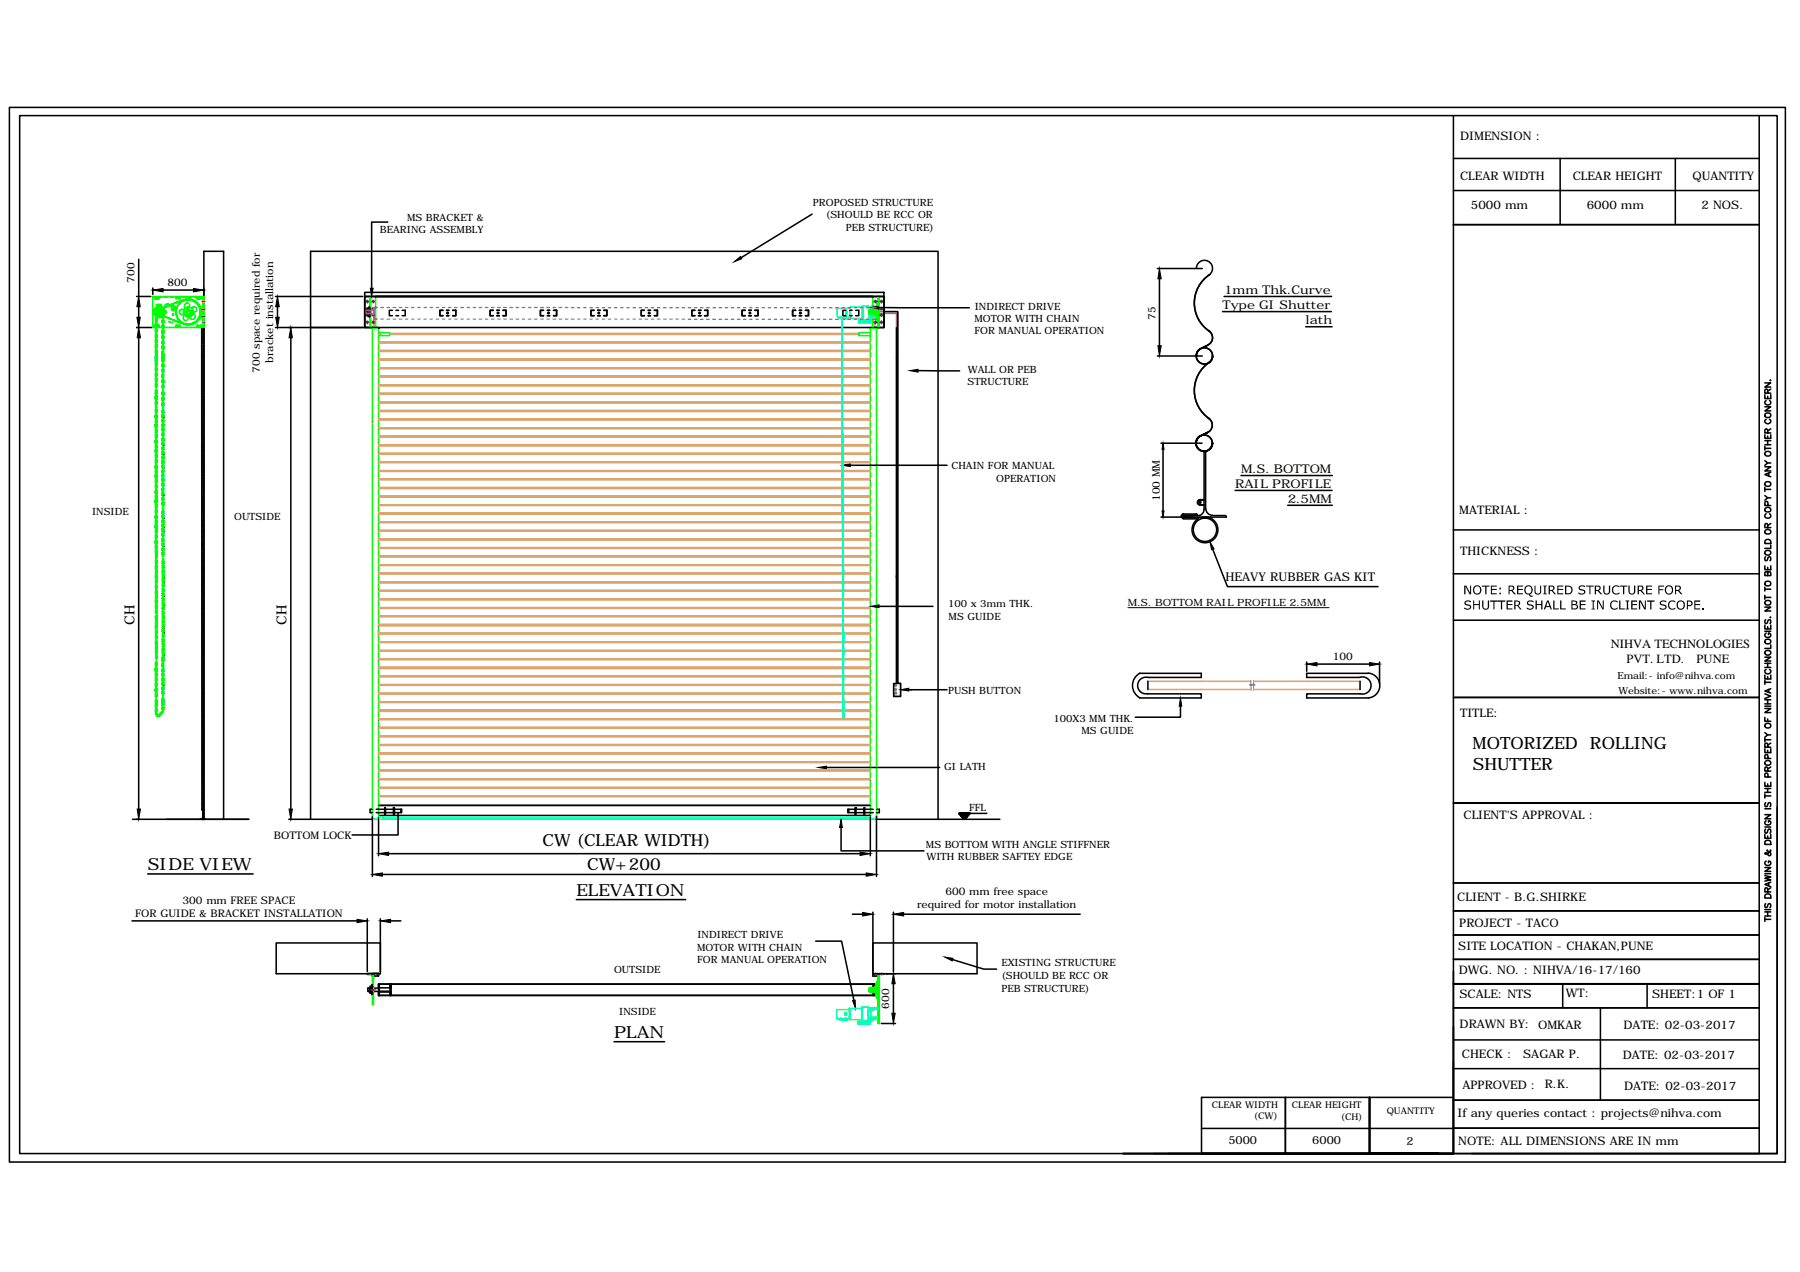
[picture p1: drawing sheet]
<svg xmlns="http://www.w3.org/2000/svg" width="297mm" height="210mm" viewBox="0 0 297 210" stroke-linecap="round" stroke-linejoin="round" font-family="sans-serif">
<defs><g id="words">
<g font-size="2.8">
<text x="243" y="123.6">MOTORIZED</text>
<text x="262.4" y="123.6">ROLLING</text>
<text x="243.1" y="127.1">SHUTTER</text>
<text x="24.4" y="143.6">SIDE VIEW</text>
<text x="89.5" y="139.6">CW (CLEAR WIDTH)</text>
<text x="96.9" y="143.6">CW+200</text>
<text x="95.1" y="147.9">ELEVATION</text>
<text x="101.3" y="171.4">PLAN</text>
</g>
<g font-size="2.3">
<text x="22.2" y="103.1" transform="rotate(-90 22.2 103.1)">CH</text>
<text x="47.3" y="103.1" transform="rotate(-90 47.3 103.1)">CH</text>
</g>
<g font-size="2.1">
<text x="265.8" y="107">NIHVA TECHNOLOGIES</text>
<text x="268.4" y="109.4">PVT. LTD.</text>
<text x="280" y="109.4">PUNE</text>
</g>
<g font-size="2">
<text x="201.7" y="51">Type GI Shutter</text>
<text x="202" y="48.5">1mm Thk.Curve</text>
<text x="215.5" y="53.5">lath</text>
<text x="203.8" y="80.5">RAIL PROFILE</text>
<text x="204.8" y="78">M.S. BOTTOM</text>
<text x="212.5" y="83">2.5MM</text>
<text x="202.2" y="96">HEAVY RUBBER GAS KIT</text>
</g>
<g font-size="1.9">
<text x="240.9" y="23.1">DIMENSION :</text>
<text x="240.9" y="29.7">CLEAR WIDTH</text>
<text x="259.5" y="29.7">CLEAR HEIGHT</text>
<text x="279.3" y="29.7">QUANTITY</text>
<text x="242.7" y="34.5">5000 mm</text>
<text x="261.9" y="34.5">6000 mm</text>
<text x="280.8" y="34.5">2 NOS.</text>
<text x="240.8" y="84.7">MATERIAL :</text>
<text x="240.9" y="91.6">THICKNESS :</text>
<text x="240.9" y="118.3">TITLE:</text>
<text x="241.5" y="135.1">CLIENT'S APPROVAL :</text>
<text x="240.5" y="148.6">CLIENT - B.G.SHIRKE</text>
<text x="240.8" y="152.9">PROJECT - TACO</text>
<text x="240.7" y="156.8">SITE LOCATION - CHAKAN,PUNE</text>
<text x="240.7" y="160.8">DWG. NO. : NIHVA/16-17/160</text>
<text x="240.9" y="164.7">SCALE: NTS</text>
<text x="258.4" y="164.6">WT:</text>
<text x="272.7" y="164.7">SHEET:1 OF 1</text>
<text x="240.9" y="169.7">DRAWN BY: OMKAR</text>
<text x="267.9" y="169.9">DATE: 02-03-2017</text>
<text x="241.2" y="174.7">CHECK :</text>
<text x="241.3" y="179.6">APPROVED :</text>
<text x="251.4" y="174.6">SAGAR P.</text>
<text x="254.9" y="179.6">R.K.</text>
<text x="267.8" y="174.8">DATE: 02-03-2017</text>
<text x="268" y="179.9">DATE: 02-03-2017</text>
<text x="240.5" y="184.3">If any queries contact : projects@nihva.com</text>
<text x="202.7" y="188.8">5000</text>
<text x="216.6" y="188.8">6000</text>
<text x="232.1" y="188.9">2</text>
<text x="240.7" y="189">NOTE: ALL DIMENSIONS ARE IN mm</text>
</g>
<g font-size="1.7">
<text x="134.1" y="34">PROPOSED STRUCTURE</text>
<text x="62.7" y="38.5">BEARING ASSEMBLY</text>
<text x="67.2" y="36.4">MS BRACKET &amp;</text>
<text x="136.3" y="36.1">(SHOULD BE RCC OR</text>
<text x="139.6" y="38.1">PEB STRUCTURE)</text>
<text x="22.2" y="46.6" transform="rotate(-90 22.2 46.6)">700</text>
<text x="27.6" y="47.1">800</text>
<text x="160.8" y="53.1">MOTOR WITH CHAIN</text>
<text x="160.9" y="51.1">INDIRECT DRIVE</text>
<text x="190.7" y="52.7" transform="rotate(-90 190.7 52.7)">75</text>
<text x="45.1" y="59.8" transform="rotate(-90 45.1 59.8)">bracket installation</text>
<text x="160.8" y="55.2">FOR MANUAL OPERATION</text>
<text x="42.9" y="61.5" transform="rotate(-90 42.9 61.5)">700 space required for</text>
<text x="159.7" y="63.6">STRUCTURE</text>
<text x="159.7" y="61.5">WALL OR PEB</text>
<text x="157" y="77.4">CHAIN FOR MANUAL</text>
<text x="164.4" y="79.5">OPERATION</text>
<text x="191.4" y="82.7" transform="rotate(-90 191.4 82.7)">100 MM</text>
<text x="15.2" y="84.9">INSIDE</text>
<text x="38.6" y="85.8">OUTSIDE</text>
<text x="156.4" y="100.2">100 x 3mm THK.</text>
<text x="186.1" y="99.9">M.S. BOTTOM RAIL PROFILE 2.5MM</text>
<text x="156.5" y="102.3">MS GUIDE</text>
<text x="219.9" y="108.9">100</text>
<text x="156.4" y="114.5">PUSH BUTTON</text>
<text x="173.8" y="119.1">100X3 MM THK.</text>
<text x="178.5" y="121.1">MS GUIDE</text>
<text x="155.8" y="127.1">GI LATH</text>
<text x="159.9" y="133.8">FFL</text>
<text x="45.2" y="138.4">BOTTOM LOCK</text>
<text x="152.8" y="139.9">MS BOTTOM WITH ANGLE STIFFNER</text>
<text x="152.9" y="141.9">WITH RUBBER SAFTEY EDGE</text>
<text x="30.1" y="149.1">300 mm FREE SPACE</text>
<text x="151.3" y="149.8">required for motor installation</text>
<text x="156" y="147.6">600 mm free space</text>
<text x="22.3" y="151.2">FOR GUIDE &amp; BRACKET INSTALLATION</text>
<text x="115.1" y="154.8">INDIRECT DRIVE</text>
<text x="101.3" y="160.6">OUTSIDE</text>
<text x="115" y="156.9">MOTOR WITH CHAIN</text>
<text x="115" y="158.9">FOR MANUAL OPERATION</text>
<text x="165.3" y="159.5">EXISTING STRUCTURE</text>
<text x="165.3" y="161.6">(SHOULD BE RCC OR</text>
<text x="102.2" y="167.5">INSIDE</text>
<text x="146.7" y="166.4" transform="rotate(-90 146.7 166.4)">600</text>
<text x="165.3" y="163.6">PEB STRUCTURE)</text>
</g>
<g font-size="1.6">
<text x="266.9" y="112">Email:- info@nihva.com</text>
<text x="267.1" y="114.5">Website:- www.nihva.com</text>
</g>
<g font-size="1.5">
<text x="200" y="182.8">CLEAR WIDTH</text>
<text x="206.9" y="184.7">(CW)</text>
<text x="213.2" y="182.9">CLEAR HEIGHT</text>
<text x="221.3" y="184.8">(CH)</text>
<text x="228.8" y="183.8">QUANTITY</text>
</g>
</g></defs>
<!-- layer: 0 -->
<g fill="none" stroke="#dda56e" stroke-width=".25">
<path d="M62.5 59.4h81.1M62.5 59.3h81.1M62.5 58h81.1M62.5 57.9h81.1M62.5 56.6h81.1M62.5 56.5h81.1M62.5 55.2h.1M64.3 55.2h77.5M64.3 55h77.5M143.6 59.3h-81.1h81.1M143.6 57.9h-81.1h81.1M143.6 56.5h-81.1h81.1"/>
<path d="M61.5 69.7h.1M62.5 79.2h81.1M62.5 77.8h81.1M62.5 76.4h81.1M62.5 75h81.1M62.5 74.8h81.1M62.5 73.6h81.1M62.5 73.4h81.1M62.5 72.1h81.1M62.5 72h81.1M62.5 70.7h81.1M62.5 70.6h81.1"/>
<path d="M62.5 69.3h81.1M62.5 69.2h81.1M62.5 67.9h81.1M62.5 67.8h81.1M62.5 66.5h81.1M62.5 66.3h81.1M62.5 65.1h81.1M62.5 64.9h81.1M62.5 63.7h81.1M62.5 63.5h81.1M62.5 62.2h81.1M62.5 62.1h81.1"/>
<path d="M62.5 60.8h81.1M62.5 60.7h81.1M143.6 79.1h-81.1h81.1M143.6 77.7h-81.1h81.1M143.6 76.2h-81.1h81.1M143.6 74.8h-81.1h81.1M143.6 73.4h-81.1h81.1M143.6 72h-81.1h81.1M143.6 70.6h-81.1h81.1M143.6 69.2h-81.1h81.1M143.6 67.8h-81.1h81.1M143.6 66.3h-81.1h81.1"/>
<path d="M143.6 64.9h-81.1h81.1M143.6 63.5h-81.1h81.1M143.6 62.1h-81.1h81.1M143.6 60.7h-81.1h81.1M62.5 99h81.1M62.5 97.6h81.1M62.5 96.2h81.1M62.5 96h81.1M62.5 94.7h81.1M62.5 93.3h81.1M62.5 91.9h81.1M62.5 90.5h81.1"/>
<path d="M62.5 89.1h81.1M62.5 89h81.1M62.5 87.7h81.1M62.5 86.3h81.1M62.5 84.9h81.1M62.5 83.4h81.1M62.5 82h81.1M62.5 81.9h81.1M62.5 80.6h81.1M143.6 98.8h-81.1h81.1M143.6 97.4h-81.1h81.1M143.6 96h-81.1h81.1"/>
<path d="M143.6 94.6h-81.1h81.1M143.6 93.2h-81.1h81.1M143.6 91.8h-81.1h81.1M143.6 90.4h-81.1h81.1M143.6 89h-81.1h81.1M143.6 87.5h-81.1h81.1M143.6 86.1h-81.1h81.1M143.6 84.7h-81.1h81.1M143.6 83.3h-81.1h81.1M143.6 81.9h-81.1h81.1M143.6 80.5h-81.1h81.1M62.5 118.8h81.1"/>
<path d="M62.5 117.4h81.1M62.5 117.2h81.1M62.5 115.9h81.1M62.5 114.5h81.1M62.5 113.1h81.1M62.5 111.7h81.1M62.5 110.3h81.1M62.5 110.1h81.1M62.5 108.9h81.1M62.5 107.5h81.1M62.5 106h81.1M62.5 104.6h81.1"/>
<path d="M62.5 103.2h81.1M62.5 103.1h81.1M62.5 101.8h81.1M62.5 100.4h81.1M143.6 118.6h-81.1h81.1M143.6 117.2h-81.1h81.1M143.6 115.8h-81.1h81.1M143.6 114.4h-81.1h81.1M143.6 113h-81.1h81.1M143.6 111.6h-81.1h81.1M143.6 110.1h-81.1h81.1M143.6 108.7h-81.1h81.1"/>
<path d="M143.6 107.3h-81.1h81.1M143.6 105.9h-81.1h81.1M143.6 104.5h-81.1h81.1M143.6 103.1h-81.1h81.1M143.6 101.7h-81.1h81.1M143.6 100.3h-81.1h81.1M189.4 113.8h17M189.4 112.4h17M206.9 113.8h17.5M206.9 112.4h17.5M62.5 132.9h81.1M62.5 132.8h81.1"/>
<path d="M62.5 131.5h81.1M62.5 131.3h81.1M62.5 130.1h81.1M62.5 128.7h81.1M62.5 127.2h81.1M62.5 125.8h81.1M62.5 124.4h81.1M62.5 124.3h81.1M62.5 123h81.1M62.5 121.6h81.1M62.5 120.2h81.1M143.6 129.9h-81.1h81.1"/>
<path d="M143.6 128.5h-81.1h81.1M143.6 127.1h-81.1h81.1M143.6 125.7h-81.1h81.1M143.6 124.3h-81.1h81.1M143.6 122.9h-81.1h81.1M143.6 121.5h-81.1h81.1M143.6 120h-81.1h81.1"/>
</g>
<g fill="none" stroke="#0f0" stroke-width=".25">
<path d="M25.2 54h.4M25.2 49h.4M25.6 49.1h.6M25.6 49.3h.6M25.6 53.9h.6M25.6 53.7h.6M25.7 49.1l-.1 .1 .1 .1M25.7 53.6l-.1 .1 .1 .1M25.9 50.4h.6zM25.9 50.3l.1 .1zM25.9 51.4h.1M26 54h.7"/>
<path d="M26 49h.7M26 51.6h.1M26 50.4h.1M26 51.7h.1M26.1 51.4l-.1 .1M26.1 50.3v.1zM26.1 51.2h.1M26.1 51.4v.1M26.1 51.5v.1M26.1 51.4h.1M26.1 51.3v.1M26.1 51.7l2.5 1.1 2 .7"/>
<path d="M26.1 51.6h.1M26.2 51.2a.28 .28 0 0 0-.1 .5M26.2 51.3h-.1M26.2 51.7h.1M26.2 49.1l.1 .1-.1 .1M26.2 53.6l.1 .1-.1 .1M26.3 51.3h.1M26.3 50.3l.1 .1zM26.3 51.1h.1M26.3 51.8h.1M26.4 51.7h.1M26.4 51.3v.1"/>
<path d="M26.4 50.3v.1zM26.4 51.3h.1M26.4 51.7h-.1M26.5 51.6h.1M26.5 51.4v.1M26.5 50.3v.1zM26.5 51.4h.1M26.5 51.5v.1M26.6 51h.1M26.6 52h.1M26.6 50.6v-.4h-.8v.5M26.9 50.9h.1"/>
<path d="M26.9 52.1h.1M27 54h.7M27 49h.7M27.1 50.7h.1M27.1 52.2h.1M27.2 51.4h.3v.2h-.3M27.4 51.4v.2M27.4 50.6h.1M27.4 52.4h.1M27.5 50.2h.2h-.2zM27.5 50.2l-.4 .2M27.7 50.5h.1"/>
<path d="M27.7 52.5h.1M27.9 50.4h.1M27.9 53.1h.2l-.1 .1zM27.9 52.6h.1M28 54h.7M28 49h.7M28.1 53.2l.4 .1M28.2 50.3h.1M28.2 52.7h.1M28.3 50.7l.1 .1M28.4 50.8l-.1 .1 .1 .4h.2l.3-.3h.3M28.5 50.2h.1"/>
<path d="M28.5 52.8h.1M28.5 50.6v.2M28.5 50.6v-.3l-.2-.1-.1 .3 .2 .1M28.6 50.7l.2 .2M28.6 50.4h.2l-.1 .1zM28.8 50.5l.1 .3M28.8 50.1h.1M28.8 52.9h.1M28.8 50.9l.4 .1M28.8 50.9h.1M29 50h.1M29 53h.1"/>
<path d="M29 54h.7M29 49h.7M29.1 49.1h.5M29.1 53.7h.5M29.1 53.6l-.1 .1 .1 .1h.6v-.1l-.1-.1M29.2 51l-.2 .2 .1 .1-.1 .3 .1 .1-.1 .1 .2 .2M29.2 52l-.1 .1 .2 .2-.1 .1 .2 .2M29.2 49.9h.1M29.2 53.1h.1M29.3 50.7h-.1l-.1 .2 .1 .1M29.4 50.4h-.1l-.1 .1 .1 .1M29.4 52.6l.1 .3h.2v.1l.2 .1"/>
<path d="M29.5 52.6h.1M29.5 49.8h.1M29.5 53.2h.1M29.6 49.1l.1 .1-.1 .1h-.5l-.1-.1 .1-.1M29.7 50.1l-.3 .1 .1 .1M29.7 49.7h.1M29.7 53.2h.1M29.9 49.9l-.2 .1v.1M29.9 53.1h.1M30 53.1l.1 .2 .1-.1M30 49.9h-.1M30 49.6h.1"/>
<path d="M30 53.4h.1M30 54h.7M30 49h.7M30.2 49.7l-.1-.1-.1 .3M30.2 53.3h.1M30.3 53.3v.1h.3M30.3 49.6h.1M30.3 53.5h.1M30.5 49.6l-.1-.1-.1 .2M30.5 49.5h.1M30.6 53.4l.2 .1v-.1M30.6 53.5h.1"/>
<path d="M30.6 53.4h.1M30.6 49.6h.1M30.6 49.4l-2 .7-2.5 1.1M30.6 53.5l-4.5-1.7a.37 .37 0 0 1 0-.6 21.1 21.1 0 0 1 5-1.9 2.14 2.14 0 0 1 2.1 2.4 2.14 2.14 0 0 1-2.6 1.9M30.6 49.5a2.05 2.05 0 0 1 2.5 2 2.05 2.05 0 0 1-2.5 2M30.7 51.6l.3 .3M30.8 49.4h.1M30.8 49.6v-.2l-.2 .2M30.9 49.6l.1-.2h.1l.1 .2M30.9 53.5h.1h.2l-.1 .1zM30.9 53.6h.1M30.9 53.4h.1"/>
<path d="M30.9 49.5h.1M30.9 51.1l.1 .1 .1-.1M30.9 51.9l.1-.1 .1 .1M31 51.1l-.2 .1-.1 .4M31.1 49.4h.1M31.1 54h.6M31.1 49h.6M31.2 51.1l.3 .3M31.2 49.6l.1-.2 .2 .2M31.2 53.6h.1M31.2 49.5h.1M31.3 53.4h-.1"/>
<path d="M31.4 49.4h.1M31.4 51.4h-.1l.1 .2M31.5 51.6l-.3 .3M31.5 53.4l-.2 .1-.1-.1M31.6 53.5h.1M31.6 49.6h.3v.1M31.6 49.5h.1M31.8 53.5h.1M31.9 53.3v.1h-.3M31.9 49.6h.1M31.9 49.7h.1M31.9 49.7l.1-.1 .2 .1 .3 .3-.1 .1"/>
<path d="M32 53.3h.1M32.1 54h.7M32.1 49h.7M32.1 49.7h.1M32.2 53.1v.1l-.3 .1M32.3 53.2h.1M32.4 52.9l.1 .1-.3 .1M32.5 49.9h.1M32.5 50.1l.2 .1-.1 .2M32.5 53h.1M32.5 49.1h.5M32.5 49.3h.5"/>
<path d="M32.5 53.9h.6M32.5 53.7h.6M32.6 49.1l-.1 .1 .1 .1M32.6 53.6l-.1 .1 .1 .1M32.6 52.6l.1 .1-.2 .2M32.7 50.4h.1l.1 .1-.1 .2M32.7 52.8h.1M32.7 50.3v.1M32.7 52.6h.1M32.7 50.2h.1M32.8 52.3l.1 .1-.2 .2M32.8 50.7h.2l-.1 .3"/>
<path d="M32.8 52.6h.1M32.8 50.4h.1M32.9 50.6v.1M32.9 52.3h.1M32.9 52l.1 .3h-.2M32.9 51h.2l-.1 .3M33 52.4h.1M33 50.7h.1M33 51h.1M33 52h.1M33 51.7l.1 .2-.2 .1M33 51.3l.1 .1v.2h-.1"/>
<path d="M33 51.3h.1M33 51.6v.1M33 52.2h.1M33 50.9h.1M33.1 51.9h.1M33.1 54h.4M33.1 49h.4M33.1 49.1l.1 .1-.1 .1M33.1 53.6l.1 .1-.1 .1M33.1 51.6h.1M33.1 51.4h.1M33.1 51.1h.1"/>
<path d="M33.2 52.2h.1l-.2 .3zM33.2 50.7a2.05 2.05 0 0 1 .1 1.5M33.5 48.9h-8.3v5.1h8.3M33.5 48.9h.1v5.1h-.1M33.5 48.9v5.1M60.2 48.9h1.8v5.1h-1.8zM60.2 54h2.3v30.5M61 48.9v5.1M61.2 48.9v5.1M61.5 54v81.2h.2M61.6 54.1h.9M62.5 54.9h1.8v.5h-1.8"/>
<path d="M62.6 55.2h.1M143.5 51.2v.6M143.5 51.1v.3l.2-.1M143.5 51.6h.1M143.5 51.2v.6zM143.5 51.3v.1M143.6 54.9h-1.8v.5h1.8M143.6 54.1h1M143.7 51.6h-.2v.3M143.7 51.6h.1M143.7 51.8h.7M143.8 51.7h.2"/>
<path d="M144 50.5v-1.6h1.9v5.1h-1.9v-1.3M144.1 51.7h.2M144.4 51.1h-.9v.2h.2v-.1h.7M144.4 51.8h-.7v-.2h-.2v.3h.9M144.4 51.5h-.9h.9M144.4 51.3h-1v.4h.3M144.4 51v1zM144.4 51h.2v1h-.2M144.5 51.3h.1M144.5 51.7h.1M144.7 48.9h.3v5.1h-.3h.2v-5zM144.7 50.1l.1 2.8-.1-1.4v1.1l-.1-.1v-2.1l.1-.1v1.2z"/>
<path d="M144.8 50.1v-.1h.1v1.5M144.8 51.3h.2M144.8 51.7h.2M144.9 51.5v1.5h-.1v-.1M144.9 51.5v1.5M144.9 48.9v5.1M144.9 50v1.5M144.9 52.2h.1M144.9 52.3h.1M144.9 50.7h.1M144.9 50.8h.1M25.8 65.9v.3"/>
<path d="M26.9 66.2v.2M62.5 84.7v50.1M143.6 84.5v-30.5h1v81.2h-.2M143.6 84.7v50.5h1M25.8 117.5l-.1 .2M61.5 135.2h1M61.8 135.2h.3M62.2 135.2h.3M143.6 135.2h.2M144 135.2h.3M60.6 160.6h1.9v.2h-1.9zM60.6 160.8h.1"/>
<path d="M61.5 160.8h.1v5h-.1zM143.5 163v.2h.2M143.5 163.2h.1M143.5 163.1v.5zM143.5 163.1h-.1v.5h.9M143.5 163.1h.8M143.5 163.1v.5M143.7 163.2h.1M143.7 163.5l-.2-.1v.3M144 160.7h1.9v.1h-1.9zM144.3 163h-.8v.2h.2v-.1h.6M144.3 163.6h-.6v-.1h-.2v.2h.8"/>
<path d="M144.3 162.9l.1 .9zM144.3 163.4h-.8h.8M144.4 162.8h.1v1h-.1M144.4 163.1h.2M144.4 163.6h.2M144.6 162l.1 2.6-.1-1.2v1l-.1-.1v-1.9l.1-.2v1.2zM144.7 162v-.1h.1v1.5M144.7 163.1h.2M144.7 163.6h.2M144.8 163.4v1.3h-.1v-.1M144.8 163.4v1.3M144.8 161.9v1.5"/>
<path d="M144.9 160.8h.2v8.1h-.2zM144.9 162.8v1.1M145 160.8v.3M145 161.5v.7M145 162.5v.7M145 163.5v.7M145 164.5v.7M145 165.6v.6M145 166.6v.6M145 167.5v.7M145 168.6v.3"/>
<circle cx="25.9" cy="50.7" r=".06"/>
<circle cx="25.9" cy="52.2" r=".06"/>
<circle cx="26" cy="51.4" r=".02"/>
<circle cx="26" cy="51.7" r=".02"/>
<circle cx="26.1" cy="51.2" r=".02"/>
<circle cx="26.3" cy="51.5" r=".95"/>
<circle cx="26.3" cy="51.5" r=".74"/>
<circle cx="26.3" cy="51.5" r=".53"/>
<circle cx="26.3" cy="51.5" r=".06"/>
<circle cx="26.3" cy="51.1" r=".02"/>
<circle cx="26.3" cy="51.8" r=".02"/>
<circle cx="26.6" cy="51" r=".02"/>
<circle cx="26.6" cy="52" r=".02"/>
<circle cx="26.9" cy="50.8" r=".02"/>
<circle cx="26.9" cy="52.1" r=".02"/>
<circle cx="27.1" cy="50.7" r=".02"/>
<circle cx="27.1" cy="52.2" r=".02"/>
<circle cx="27.1" cy="51.5" r=".06"/>
<circle cx="27.4" cy="50.6" r=".02"/>
<circle cx="27.4" cy="52.3" r=".02"/>
<circle cx="27.7" cy="52.5" r=".02"/>
<circle cx="27.7" cy="50.5" r=".02"/>
<circle cx="27.9" cy="52.5" r=".02"/>
<circle cx="27.9" cy="50.4" r=".02"/>
<circle cx="28.2" cy="50.3" r=".02"/>
<circle cx="28.2" cy="52.7" r=".02"/>
<circle cx="28.4" cy="50.4" r=".06"/>
<circle cx="28.5" cy="50.2" r=".02"/>
<circle cx="28.5" cy="52.8" r=".02"/>
<circle cx="28.6" cy="51" r=".02"/>
<circle cx="28.6" cy="51.9" r=".02"/>
<circle cx="28.6" cy="51" r=".11"/>
<circle cx="28.6" cy="51.9" r=".11"/>
<circle cx="28.8" cy="50" r=".02"/>
<circle cx="28.8" cy="52.9" r=".02"/>
<circle cx="29" cy="53" r=".02"/>
<circle cx="29" cy="50" r=".02"/>
<circle cx="29.3" cy="49.9" r=".02"/>
<circle cx="29.3" cy="53.1" r=".02"/>
<circle cx="29.5" cy="53.1" r=".02"/>
<circle cx="29.5" cy="49.8" r=".02"/>
<circle cx="29.8" cy="53.2" r=".02"/>
<circle cx="29.8" cy="49.7" r=".02"/>
<circle cx="30" cy="49.6" r=".02"/>
<circle cx="30" cy="53.3" r=".02"/>
<circle cx="30" cy="51.5" r=".44"/>
<circle cx="30.3" cy="49.5" r=".02"/>
<circle cx="30.3" cy="53.4" r=".02"/>
<circle cx="30.4" cy="51.5" r=".06"/>
<circle cx="30.5" cy="49.5" r=".02"/>
<circle cx="30.6" cy="53.5" r=".02"/>
<circle cx="30.7" cy="52.4" r=".44"/>
<circle cx="30.8" cy="49.4" r=".02"/>
<circle cx="30.9" cy="50.5" r=".44"/>
<circle cx="30.9" cy="53.6" r=".02"/>
<circle cx="31.1" cy="51.5" r=".83"/>
<circle cx="31.1" cy="49.4" r=".02"/>
<circle cx="31.1" cy="52.1" r=".06"/>
<circle cx="31.1" cy="50.8" r=".06"/>
<circle cx="31.1" cy="51.5" r=".23"/>
<circle cx="31.2" cy="53.6" r=".02"/>
<circle cx="31.4" cy="49.4" r=".02"/>
<circle cx="31.6" cy="53.5" r=".02"/>
<circle cx="31.6" cy="49.5" r=".02"/>
<circle cx="31.7" cy="51.5" r=".06"/>
<circle cx="31.8" cy="52.2" r=".44"/>
<circle cx="31.8" cy="53.4" r=".02"/>
<circle cx="31.9" cy="49.5" r=".02"/>
<circle cx="32" cy="51.1" r=".44"/>
<circle cx="32.1" cy="53.3" r=".02"/>
<circle cx="32.1" cy="49.7" r=".02"/>
<circle cx="32.3" cy="53.2" r=".02"/>
<circle cx="32.5" cy="49.9" r=".02"/>
<circle cx="32.5" cy="53" r=".02"/>
<circle cx="32.7" cy="52.8" r=".02"/>
<circle cx="32.7" cy="50.2" r=".02"/>
<circle cx="32.9" cy="50.4" r=".02"/>
<circle cx="32.9" cy="52.6" r=".02"/>
<circle cx="33" cy="50.6" r=".02"/>
<circle cx="33" cy="52.4" r=".02"/>
<circle cx="33.1" cy="50.8" r=".02"/>
<circle cx="33.1" cy="52.2" r=".02"/>
<circle cx="33.1" cy="51.9" r=".02"/>
<circle cx="33.2" cy="51.1" r=".02"/>
<circle cx="33.2" cy="51.6" r=".02"/>
<circle cx="33.2" cy="51.4" r=".02"/>
<circle cx="60.6" cy="49.7" r=".15"/>
<circle cx="60.6" cy="53.2" r=".15"/>
<circle cx="60.6" cy="51" r=".15"/>
<circle cx="60.6" cy="52" r=".15"/>
<circle cx="61.6" cy="53.2" r=".15"/>
<circle cx="61.6" cy="49.7" r=".15"/>
<circle cx="61.6" cy="52" r=".15"/>
<circle cx="61.6" cy="51" r=".15"/>
<circle cx="144.5" cy="53.2" r=".15"/>
<circle cx="144.5" cy="49.7" r=".15"/>
<circle cx="145.5" cy="49.7" r=".15"/>
<circle cx="145.5" cy="53.2" r=".15"/>
<circle cx="145.5" cy="51" r=".15"/>
<circle cx="145.5" cy="52" r=".15"/>
</g>
<path d="M61.7 52.6v1.4h-1.5M144.3 53.4v.6h1.6" fill="none" stroke="#b88a5c" stroke-width=".25"/>
<g fill="none" stroke="#f0f" stroke-width=".25">
<path d="M61.7 52h.1M61.7 51.2h-1.3v.6h1.3M61.8 50.7v1.9M62.3 50.7h-.6v1.9h.6M62.9 50.7h.4M62.9 52.6h.4M63.9 50.7h.4M63.9 52.6h.4M64.9 50.7h.4M64.9 52.6h.4M65.9 50.7h.4M65.9 52.6h.4"/>
<path d="M66.9 50.7h.4M66.9 52.6h.4M67.9 50.7h.4M67.9 52.6h.4M68.9 50.7h.4M68.9 52.6h.4M70 50.7h.3M70 52.6h.3M71 50.7h.4M71 52.6h.4M72 50.7h.4M72 52.6h.4"/>
<path d="M73 50.7h.4M73 52.6h.4M74 50.7h.4M74 52.6h.4M75 50.7h.4M75 52.6h.4M76.1 50.7h.3M76.1 52.6h.3M77.1 50.7h.4M77.1 52.6h.4M78.1 50.7h.4M78.1 52.6h.4"/>
<path d="M79.1 50.7h.4M79.1 52.6h.4M80.1 50.7h.4M80.1 52.6h.4M81.1 50.7h.4M81.1 52.6h.4M82.1 50.7h.4M82.1 52.6h.4M83.1 50.7h.5M83.1 52.6h.5M84.1 50.7h.5M84.1 52.6h.5"/>
<path d="M85.2 50.7h.4M85.2 52.6h.4M86.2 50.7h.4M86.2 52.6h.4M87.2 50.7h.4M87.2 52.6h.4M88.2 50.7h.4M88.2 52.6h.4M89.2 50.7h.4M89.2 52.6h.4M90.2 50.7h.5M90.2 52.6h.5"/>
<path d="M91.3 50.7h.4M91.3 52.6h.4M92.3 50.7h.4M92.3 52.6h.4M93.3 50.7h.4M93.3 52.6h.4M94.3 50.7l.4 .1M94.3 52.6h.4M95.3 50.8h.4M95.3 52.6h.4M96.3 50.8h.4M96.3 52.6h.4"/>
<path d="M97.4 50.8h.3M97.4 52.6h.3M98.4 50.8h.3M98.4 52.6h.3M99.4 50.8h.4M99.4 52.6h.4M100.4 50.8h.4M100.4 52.6h.4M101.4 50.8h.4M101.4 52.6h.4M102.4 50.8h.4M102.4 52.6h.4"/>
<path d="M103.4 50.8h.4M103.4 52.6h.4M104.5 50.8h.3M104.5 52.6h.3M105.5 50.8h.4M105.5 52.6h.4M106.5 50.8h.4M106.5 52.6h.4M107.5 50.8h.4M107.5 52.6h.4M108.5 50.8h.4M108.5 52.6h.4"/>
<path d="M109.5 50.8h.4M109.5 52.6h.4M110.5 50.8h.4M110.5 52.6h.4M111.5 50.8h.5M111.5 52.6h.5M112.6 50.8h.4M112.6 52.6h.4M113.6 50.8h.4M113.6 52.6l.4 .1M114.6 50.8h.4M114.6 52.7h.4"/>
<path d="M115.6 50.8h.4M115.6 52.7h.4M116.6 50.8h.4M116.6 52.7h.4M117.6 50.8h.5M117.6 52.7h.5M118.6 50.8h.5M118.6 52.7h.5M119.7 50.8h.4M119.7 52.7h.4M120.7 50.8h.4M120.7 52.7h.4"/>
<path d="M121.7 50.8h.4M121.7 52.7h.4M122.7 50.8h.4M122.7 52.7h.4M123.7 50.8h.4M123.7 52.7h.4M124.7 50.8h.4M124.7 52.7h.4M125.8 50.8h.3M125.8 52.7h.3M126.8 50.8h.4M126.8 52.7h.4"/>
<path d="M127.8 50.8h.4M127.8 52.7h.4M128.8 50.8h.4M128.8 52.7h.4M129.8 50.8h.4M129.8 52.7h.4M130.8 50.8h.4M130.8 52.7h.4M131.9 50.8h.3M131.9 52.7h.3M132.9 50.8h.4M132.9 52.7h.4"/>
<path d="M133.9 50.8h.4M133.9 52.7h.4M134.9 50.8h.4M134.9 52.7h.4M135.9 50.8h.4M135.9 52.7h.4M136.9 50.8h.4M136.9 52.7h.4M137.9 50.8h.4M137.9 52.7h.4M138.9 50.8h.4M138.9 52.7h.4"/>
<path d="M139.9 50.8h.5M139.9 52.7h.5M141 50.8h.4M141 52.7h.4M142 50.8h.4M142 52.7h.4M143 50.8h.4M143 52.7h.4M144 50.8h.6M144 52.7h.6M144.4 50.7v1.9M144.6 50.7v1.9"/>
</g>
<path d="M61.8 51.3l-.1 .1" fill="none" stroke="#b85c8a" stroke-width=".25"/>
<g fill="none" stroke="#000" stroke-width=".25">
<path d="M1.6 17.7h293v174.1h-293zM3.2 19.1h290.1v171.3h-290.1zM239.8 19.1v171.3M290.3 19.1v171.3h-50.5M64 36.6h-2.7v11M134 35.3l-11.7 7.2M239.8 26.1h50.5M239.8 37.1h50.5M239.8 31.4h50.5M257.5 26.1v11M276.5 26.1v11M22.5 54h2.5"/>
<path d="M22.5 48.9h2.4M22.9 42.8v6.1M22.9 50.6v1.8M22.9 55.7v77.8M25.2 47.5v1.1M26.9 47.9h5M45.5 54h14.3M45.5 48.9h14.3M45.8 50.6v1.8M48 55.7v77.8M51.3 54h8.9v-5.1h85.7v5.1M60.2 48.2h85.7v5.8h-85.7z"/>
<path d="M60.2 48.9h85.7M60.5 51.2h.5M60.5 51.8h.5M60.5 51.5h.1M60.9 50.7h.1v1.6h-.1zM60.9 51.2h-.4v.6h.4M60.9 50.9h-.3v1.2h.3M60.9 50.8h.1M60.9 51h.1M60.9 52h.1M60.9 52.1h.1M62.5 54.1h.1"/>
<path d="M64.8 51.2h-.6v.9h.6M65.3 51.2h.5M65.3 52.1h.5M66.4 51.2h.5v.9h-.5M73.1 51.2h-.5v.9h.5M73.7 51.2h.4M73.7 52.1h.4M73.8 51.6h.1v.1h-.1zM74.7 51.2h.5v.9h-.5M81.4 51.2h-.5v.9h.5M82 51.2h.4M82 52.1h.4"/>
<path d="M82.1 51.6l.2 .1-.1 .1zM83 51.2h.5v.9h-.5M89.7 51.2h-.5v.9h.5M90.3 51.2h.4M90.3 52.1h.4M90.4 51.6h.2v.1h-.2zM91.3 51.2h.5v.9h-.5M98 51.2h-.5v.9h.5M98.6 51.2h.4M98.6 52.1h.4M98.7 51.6l.2 .1-.1 .1zM99.6 51.2h.5v.9h-.5"/>
<path d="M106.3 51.2h-.5v.9h.5M107 51.2h.3M107 52.1h.3M107 51.6l.2 .1-.1 .1zM108 51.2h.5v.9h-.5M114.7 51.2h-.5v.9h.5M115.3 51.2h.4M115.3 52.1h.4M115.4 51.6l.2 .1-.2 .1zM116.3 51.2h.5v.9h-.5M123 51.2h-.5v.9h.5M123.6 51.2h.4"/>
<path d="M123.6 52.1h.4M123.7 51.6h.1v.2zM124.6 51.2h.5v.9h-.5M131.3 51.2h-.5v.9h.5M131.9 51.2h.4M131.9 52.1h.4M132 51.6h.2v.1h-.2zM132.9 51.2h.5v.9h-.5M139.6 51.2h-.5v.9h.5M140.2 51.2h.4M140.2 52.1h.4M141.2 51.2h.5v.9h-.5"/>
<path d="M144.3 51.2h.6M145 50.7l15 .1M145.9 51.4h2.3v61.4h.4v2.1h-1.1v-2.1h.4v-58.8M147.9 59.1h.1M191 58.7h7.4M191 44.3h7.4M191.3 46v11.1M197.3 58.7h.1M197.4 44.3a1.33 1.33 0 0 1 2-1.2 1.33 1.33 0 0 1 .1 2.3M198 57.6l1.3-.6-1.3 .6M198 57.6a1.38 1.38 0 0 0 .1 2.3 1.38 1.38 0 0 0 2-1.2M198 57.6a1.33 1.33 0 0 0 .1 2.3 1.33 1.33 0 0 0 2-1.2"/>
<path d="M199.4 54.5a1.33 1.33 0 0 1 .7 1.3 1.33 1.33 0 0 1-.8 1.1 1.33 1.33 0 0 0 .2-2.3M199.5 59.8a1.33 1.33 0 0 0-.1-2.3 1.33 1.33 0 0 0-2 1.2 1.33 1.33 0 0 1 2-1.1 1.33 1.33 0 0 1 0 2.3M199.6 45.3a5.6 5.6 0 0 0 0 9.4M199.6 59.7a5.6 5.6 0 0 0 0 9.4M200.1 58.7h.1M201.7 51.4h18M202 48.9h17.7M215.5 53.9h4.3M26.9 69h.1M26.9 73.6h.1M26.9 75.1h.1M26.9 77.3h.1"/>
<path d="M26.9 70.5h.1M26.9 71.2h.1M26.9 78.8h.1M26.9 79.5h.1M140.3 76.8h16M151.5 61.2h6.9M191.6 73.1h6.8M191.9 74.2v10.1M197.3 73.1h.1M198 72a1.38 1.38 0 0 0 .1 2.3 1.38 1.38 0 0 0 2-1.2M198 72a1.33 1.33 0 0 0 .1 2.3 1.33 1.33 0 0 0 2-1.2M198.7 74.5v9.6"/>
<path d="M199 74.6v9.4M199.1 74.5l-.1 .1M199.3 71.4l-1.3 .6 1.3-.6M199.4 69a1.33 1.33 0 0 1 .7 1.2 1.33 1.33 0 0 1-.8 1.2 1.33 1.33 0 0 0 .2-2.4M199.5 74.2a1.33 1.33 0 0 0-.2-2.3 1.33 1.33 0 0 0-1.9 1.2 1.33 1.33 0 0 1 2-1.1 1.33 1.33 0 0 1 0 2.3M200.1 73.1h.1M204.8 78.5h15.1M291.2 77h1l-1 .7h1M291.2 71.7v.6h1v-.6M291.2 67.1h1l-1 .7h1M291.2 65.1v.7h1v-.7M291.2 63.2h1l-1 .7h1"/>
<path d="M291.2 73.6v.7M291.2 76l.5 .4M291.2 74h1M291.2 73.4h1M291.2 72.7h1M291.5 69.2a.45 .45 0 0 0 0 .7 .45 .45 0 0 0 .7-.2v-.3l-.2-.2M291.5 66.1a.45 .45 0 0 0 0 .7 .45 .45 0 0 0 .7-.2v-.3l-.2-.2M291.7 71.4v-.5l-.3-.1-.2 .2v.4h1M291.7 64.9v-.6l-.4-.1-.1 .7h1M291.7 65.4v.4M291.7 72v.3M291.7 72.7v.7"/>
<path d="M291.9 78.1v.5M292.2 62.7v.1zM292.2 77.9l-1 .4 1 .4M292.2 76.4h-.5l-.5 .4M292.2 70.8l-.5 .3M292.2 64.2l-.5 .3M26.9 81.9h.1M26.9 83.3v.1M26.9 85.6h.1M26.9 87.1h.1M26.9 87.8h.1M26.9 90.2h.1"/>
<path d="M26.9 95.4h.1M26.9 96.1h.1M26.9 98.5h.1M26.9 99.9h.1M26.9 91.6v.1M26.9 93.8v.1M147.9 95v.3M195.3 84.8h2M195.3 85.6h2.4M195.3 85.4h3M195.3 85l-.2 .2 .2 .2M195.3 84.8a.4 .4 0 0 0-.4 .4 .4 .4 0 0 0 .4 .4"/>
<path d="M195.6 85.1h2.4M195.6 85.1l-.2 .2M197.4 84.8l.2 .2h-2.3M198 82.5h.7M198 82.5a.4 .4 0 0 0-.4 .4 .4 .4 0 0 0 .4 .4h.7M198.3 85.4a2.14 2.14 0 0 1 2.7 2.4 2.14 2.14 0 0 1-3.3 1.4 2.14 2.14 0 0 1 0-3.6M198.7 82.5h-.7a.44 .44 0 0 0-.4 .4 .44 .44 0 0 0 .4 .4h.7M198.7 84a1.08 1.08 0 0 1-.7 1.1M199 84a1.08 1.08 0 0 0 1.1 1M200.1 85.1h2.1l.2 .2h-10.8M200.1 90.7l2.5 6.1h24.8M203.8 80.9h16"/>
<path d="M212.5 83.4h7.4M239.8 87.4h50.5M239.8 94.7h50.5M291.2 93.4v.6h1v-.6M291.2 80.4v.7M291.2 96.9v.6M291.2 98.2v.7M291.2 98.6h1M291.2 97.2h1M291.2 81.8l.5 .4M291.2 80.8h1M291.3 83.9a.45 .45 0 0 1 .7-.2 .45 .45 0 0 1 0 .7 .45 .45 0 0 1-.6 .1 .45 .45 0 0 1-.1-.6z"/>
<path d="M291.4 91.9l-.2 .2 .2 .4 .2-.1 .2-.5h.3l.1 .2-.1 .4M291.4 89.1l.2-.1 .4 .1 .2 .1v.5h-1zM291.4 87.5a.44 .44 0 0 1 .6-.1 .44 .44 0 0 1 0 .7 .44 .44 0 0 1-.6 0 .44 .44 0 0 1 0-.6zM291.5 84.8a.41 .41 0 0 0-.2 .5 .41 .41 0 0 0 .5 .2 .38 .38 0 0 0 .4-.3 .38 .38 0 0 0-.2-.4M291.7 94.6l.2-.3 .2 .1 .1 .2v.4h-1l.1-.6h.4v.6M291.7 87.1v-.6l-.4-.1-.1 .7h1M291.7 93.6v.4M291.7 83.4v-.6h-.4l-.1 .6h1M292.2 89.9v.6h-1M292.2 82.2h-.5l-.5 .3M292.2 86.4l-.5 .3M26.9 113.1h.1"/>
<path d="M26.9 109.5v.1M26.9 111.6v.1M26.9 103.7h.1M26.9 104.4h.1M26.9 108.2h.1M26.9 102.1v.1M26.9 106.7v.1M145.1 100.1h8.9M150 113.8h6.3M150.3 113.8h.1M188.1 111.1h10.1v.7h-8.8a1.38 1.38 0 0 0-1.7 1.3 1.38 1.38 0 0 0 1.7 1.4M188.1 111.1a2.31 2.31 0 0 0 0 4.1"/>
<path d="M189.4 114.5h8.8v.7h-10.1M189.4 112.4v1.4M194.8 116.5v1.8h-7.4M215.6 109.2v1.6M217.3 109.6h8.7M224.4 112.4v1.4M225.8 111.1a2.06 2.06 0 0 1 1.9 2 2.06 2.06 0 0 1-1.9 2.1h-10.2v-.7h8.8a1.42 1.42 0 0 0 1.9-1.4 1.42 1.42 0 0 0-1.9-1.3M225.8 111.1h-10.2v.7h8.8M227.7 109.2v3.6M239.8 115.1h50.5M239.8 102.3h50.5M291.2 118.4v.6h1"/>
<path d="M291.2 116.9h1l-1 .7h1M291.2 114.5l1 .4-1 .4M291.2 111.4v.6h1v-.6M291.2 108.4h1l-1 .7h1M291.2 103.2v.6h1v-.6M291.2 100.2h1l-1 .6h1M291.2 112.3v.6M291.2 116.5h1M291.2 116.1h1M291.2 115.5h1M291.2 112.6h1M291.2 110.1h1"/>
<path d="M291.2 109.5h1M291.2 104.2h1M291.4 102.3l-.2 .2 .2 .4 .2-.1 .2-.5h.3l.1 .2-.1 .4M291.5 110.5a.46 .46 0 0 0-.1 .6 .46 .46 0 0 0 .6 .1 .46 .46 0 0 0 .2-.6l-.2-.1M291.5 104.5a.41 .41 0 0 0-.2 .5 .41 .41 0 0 0 .5 .2 .36 .36 0 0 0 .4-.4 .36 .36 0 0 0-.4-.3v.2M291.7 103.4v.4M291.7 109.5v.6M291.7 111.7v.3M291.7 115.5v.6M291.7 118.6v.4M291.9 113.8v.4M292.2 101.8v.1z"/>
<path d="M292.2 113.7l-1 .3 1 .4M292.2 106.4v.6h-1M21.9 135.2h19.1M33.4 133.6l.1 .2v1.4M33.4 133.6l.1 .3M33.4 133.6l.1-.1 .1 .1M33.5 134.8l-.1 .4h-.4M33.5 133.8v1.4M33.5 135.2h.4M33.6 133.7h.1M33.6 133.6l-.1-.2-.1 .2M33.6 135.2v-93.7h3.3v93.7"/>
<path d="M47.7 135.2h13.8M51.3 135.2v-93.7h103.5v93.7M61.5 134.7v9.9M61.5 133.5h-.4v.6h.4M62.1 133.5h1.4M62.1 134.1h1.4M62.5 134.8v6.4M62.5 134.6h81.1M62.5 132.9h81.2M63.5 133.3h.1v1.1h-.1zM63.6 133.5h1.3M63.6 134.1h1.3"/>
<path d="M64.9 133.3h.2v1.1h-.2zM65.1 133.5h1.2v.6h-1.2M65.7 134.1v3.7h-7.6M66.3 133.5h-.1v.6M136.4 126.6h18.7M138.8 136.6v3.8h13.7M139.9 133.5h.2v.6M141.1 133.5h-1.2v.6h1.2M141.1 133.3h.2v1.1h-.2zM141.3 133.5h1.3M141.3 134.1h1.3M142.6 133.3h.1v1.1h-.1z"/>
<path d="M142.7 133.5h1.4M142.7 134.1h1.4M143.6 134.8v6.4M144.6 135.2h20.4M144.6 134.7v9.9M144.7 133.5h.4v.6h-.4M158.3 134.2h.1M158.3 134.3l.1-.1v.1M158.4 134.4v-.2v.2M158.4 134.4l.1-.2v.2M158.5 134.5l.1-.3-.1 .3M158.6 134.2l-.1 .3z"/>
<path d="M158.6 134.5l.1-.3-.1 .3M158.6 134.6l.2-.4-.1 .4M158.7 134.2l-.1 .4zM158.7 134.7l.2-.5-.2 .5M158.7 134.2l-.1 .4M158.7 134.8l.2-.6-.2 .6M158.8 134.8l.1-.6-.1 .6M158.8 134.8l.2-.6-.2 .7M158.9 134.2l-.1 .6zM158.9 134.9l.2-.7-.2 .7M159 135l.2-.8-.2 .8M159 134.2l-.1 .7z"/>
<path d="M159 135.1l.3-.9-.2 .9M159.1 135.2l.3-1-.3 1M159.1 135.2l.4-1-.3 1M159.2 134.2l-.3 .8zM159.2 135.2l.3-1-.3 1M159.2 135.1l.3-.9-.3 1M159.3 135.1l.2-.9-.2 .9M159.5 134.9l.2-.7-.2 .7M159.5 134.8l.2-.6-.2 .6M159.5 134.2l-.2 .8zM159.6 134.2l-.2 .8zM159.6 134.7l.1-.5-.1 .6"/>
<path d="M159.6 134.2l-.2 .7M159.6 134.6l.2-.4-.1 .4M159.8 134.2l-.2 .5zM159.8 134.5l.1-.3-.2 .4M159.8 134.4l.1-.2v.2M159.9 134.2v.2zM159.9 134.3l.1-.1-.1 .2M160 134.3h.1M160 134.2h.1M160 134.2l-.8 1-.9-1h4.5M290.3 132.5h-50.5h50.5M291.2 137.7v.6h1v-.6"/>
<path d="M291.2 134.4h1l-1 .7h1M291.2 129.1v.6h1v-.6M291.2 123.6v.6h1v-.6M291.2 121.8v.6M291.2 131v.7M291.2 136.5h1M291.2 133.5h1M291.2 131.3h1M291.2 130.8h1M291.2 130.1h1M291.2 122.1h1M291.2 120.9l.5 .4"/>
<path d="M291.3 138.8a.55 .55 0 0 1 .9 .2v.3h-1zM291.4 136.8l-.2 .3 .2 .4 .2-.1 .2-.6h.3l.1 .3-.1 .4M291.4 132.4l-.2 .3 .2 .4 .2-.1 .2-.5 .2-.1h.1l.1 .3-.1 .4M291.5 135.5h-.1a.46 .46 0 0 0 .3 .7 .46 .46 0 0 0 .5-.5l-.2-.2h-.2v.2M291.7 127.2v-.6h-.4l-.1 .6h1M291.7 123.3v-.6h-.4l-.1 .6h1M291.7 123.8v.4M291.7 129.4v.3M291.7 130.1v.7M291.7 138v.3M291.7 128.2v-.5l-.4-.1-.1 .6h1M291.7 125.2v-.6h-.4l-.1 .6h1"/>
<path d="M292.2 121.3h-.5l-.5 .4M292.2 126.6l-.5 .3M292.2 122.6l-.5 .4M293.3 133.2v57.2h-50.5M21.8 152h37.1M24.4 144.2h17.4M45.6 155.6h17.2v5.1h-17.2zM60.6 151.6v8.7M62.8 151.6v8.7M63.1 144.3h79.8M64.1 140.9h77.8M64.5 152h1.7"/>
<path d="M95.1 148.4h18M134.6 155.3h4.3l2 9.8M140.7 150.9h1.7M144 150.5v9.8M147.4 150.5v9.8M149.1 150.9h29.2M157.2 158.4l5.1 1.5h2.2M239.8 145.7h50.5M239.8 150.3h50.5M239.8 154.3h50.5M239.8 158.3h50.5M291.2 144.5l1 .2-1 .2 1 .3-1 .2"/>
<path d="M291.2 143.2h1l-1 .6h1M291.2 151.7h1M291.2 151.4v.6M291.2 151.2h1M291.2 150.5h1M291.2 150.1h1M291.2 144.2h1M291.4 149.1l-.2 .2 .2 .5 .2-.1 .2-.5 .3-.1 .1 .2-.1 .5M291.4 147.6l.2-.1 .5 .1 .1 .6h-1zM291.5 142.1a.42 .42 0 0 0-.1 .6 .42 .42 0 0 0 .6 0 .42 .42 0 0 0 0-.6h-.2v.3M291.7 140.3h-.1a.76 .76 0 0 1 .6 .8l-.4 .1-.3-.5-.3 .1 .2 .2 .2-.1 .6-.4-.1-.2M291.7 147.2l-.1-.7h-.3l-.1 .7h1"/>
<path d="M291.7 150.5v.7M291.9 145.7v.5M292.2 145.6l-1 .4 1 .3M292.2 146.5l-.5 .3M60.6 160.6h1.9v.2M60.9 163.6h.6M60.9 163.4h.2M61.3 162.5h.2v1.6h-.2zM61.3 163h-.4v.7h.4M61.3 162.8h-.2v1.1h.2M61.3 162.7h.2M61.3 162.8h.2"/>
<path d="M61.3 163.8h.2M61.3 164h.2M61.5 160.6h1v.5h-1zM61.8 160.7h-.2v.3h.2M61.9 160.7h.2M61.9 161h.2M62.3 160.7h.2M62.3 161h.2M62.5 162.5l.1-.1-.1 .1M62.5 162.6l.1-.1-.1 .2M62.5 163.8l.1-.1-.1 .1M62.5 164.3l.1-.1-.1 .1"/>
<path d="M62.5 162.5l.1-.1v1.9M62.5 162.4h81.8v1.9h-81.8zM62.5 162.4h81.8M62.6 163.7h-.1M62.6 162.5l-.1 .2 .1-.1M62.6 162.8l-.1 .1M62.6 162.9v.1M62.6 163.7l-.1 .2 .1-.2M62.6 164l-.1 .1M62.6 163.1h-1.9v.5h3.7M62.6 162.5l-.1 .1M62.6 162.6l-.1 .2"/>
<path d="M62.6 162.7l-.1 .1M62.6 162.8l-.1 .2M62.6 162.9l-.1 .1M62.6 163.8l-.1 .1M62.6 163.9l-.1 .1M62.6 164l-.1 .2M62.6 164.1l-.1 .1h81.8M62.6 164.2v.1M62.6 163.6h1.9l-.1 .1M64.4 163.7l.1-.1-.1 .1M64.4 163.9l.1-.2-.1 .2M64.4 163.6v.1h-1.9"/>
<path d="M64.4 162.4v.1M64.4 162.4v1.9l.1-.1M64.5 162.4l-.1 .1 .1-.1v1.9M64.5 162.6l-.1 .1M64.5 162.8l-.1 .1M64.5 162.9l-.1 .2 .1-.1M64.5 163.8l-.1 .1 .1-.1M64.5 164l-.1 .1M64.5 164.2l-.1 .1M64.5 162.4l-.1 .1M64.5 162.5l-.1 .1M64.5 162.5l-.1 .2"/>
<path d="M64.5 162.7l-.1 .1M64.5 162.9l-.1 .1h-1.9M64.5 163.6l-.1 .2M64.5 163.7l-.1 .1M64.5 163.9l-.1 .1M64.5 163.9l-.1 .2M64.5 164.1l-.1 .1M101.3 171.9h8.4M144 160.7v-5.1h17.2v5.1h-17.2h.1M144 160.7h.2M144 160.7h1.1v.4h-1.1zM144 161h.2"/>
<path d="M144.1 162.4v.6M144.1 163.7v.6M144.3 160.7h.3M144.3 161h.3M144.8 160.7h.1v.3h-.1M145.4 168.9h2.4M145.9 160.7h-1.9v.1M146.2 160.7h1.6M147.4 162.3v4.9M239.8 176.3h50.4M239.8 175.2v15.2h-41.5M239.8 169.4v21h-49.5"/>
<path d="M239.8 166.3h50.5M239.8 171.6h50.5M257.9 162.3v4M264.1 166.3v15.3M271.8 162.3v4M290.3 162.3h-50.5h50.5M185.3 190.4h54.5h-54.5M192.7 190.4h47.1M198.3 186.2h41.5M198.3 190.4h27.7h-27.7M198.3 190.4h41.5M212.1 181.1v9.3"/>
<path d="M226 190.4v-9.3v9.3M226 190.4h11.4M226 181.1v9.3M239.8 181.1h-41.5v9.3M239.8 181.6h50.5M239.8 186.2h50.5"/>
<circle cx="291.7" cy="74.9" r=".46"/>
<circle cx="291.7" cy="68.5" r=".46"/>
<circle cx="291.7" cy="79.9" r=".46"/>
<circle cx="198" cy="82.9" r=".15"/>
<circle cx="198.8" cy="87.4" r="1.93"/>
<circle cx="291.7" cy="99.5" r=".46"/>
<circle cx="291.7" cy="96.3" r=".46"/>
<circle cx="291.7" cy="91.2" r=".46"/>
<circle cx="291.7" cy="105.9" r=".46"/>
<circle cx="291.7" cy="119.7" r=".46"/>
<circle cx="291.7" cy="107.7" r=".46"/>
<circle cx="291.7" cy="125.9" r=".46"/>
</g>
<g fill="none" stroke="#0ff" stroke-width=".25">
<path d="M138.7 52.3v.2l-.2 .1h.3v-.3M139 52.6h.1zM139 52.6h.1M139.2 52.5v.1M139.3 52.3v.3h.3v-.3M139.4 52.6h.1M139.5 51.3h.3v.5h-.3zM139.7 51.5h.1M139.7 51.7h.1M139.9 52.6h-.8h.8M139.9 52.6h.1zM140.2 50.9h-2v1.4h2"/>
<path d="M140.3 51.1h.1zM140.3 52h.1zM140.4 50.7v1.8M141.7 52.9h1.9M141.8 53.2h1.7zM141.8 52.9v.3zM141.9 53.1l.1 .1zM142 53.1l.1 .1zM142.1 52.9v.3zM142.3 50.5h1v2.2h-1zM142.3 50.7h-2.1l.1 1.8h2M142.4 50.8h.1"/>
<path d="M142.4 51.6h.1M142.4 52.4h.1M142.4 53.1v.1zM142.5 53.1v.1zM142.5 50.5v2.2M142.6 53.1v.1zM142.6 53v.2zM142.7 53.1v.1zM142.8 53.1v.1zM142.9 53.1v.1zM143.2 52.9v.3zM143.2 53.1l.1 .1z"/>
<path d="M143.3 52.4h.1M143.3 53.1l.1 .1zM143.3 52.5h.5M143.4 52.9l.1 .3zM143.6 52.8v.5M143.6 52.8h-1.9v.5h2v-.7h.1v.2v-.2h-.2v.7M143.6 50.6v.2M143.7 50.8h.3M143.7 52.4h.3M143.7 50.7h.1M143.7 52.1v.1M143.7 52.3h.1"/>
<path d="M143.7 50.6h.1M143.7 50.8h.1M143.7 52.7h.1M143.8 51.1h-.5v.8h.5M143.8 52.7h.1M143.8 50.6h.2M143.8 52.5h1.1M143.8 52.1h1.1M143.8 50.6h-.1v.2h.1M143.8 52.1h-.1v.3h.1M143.8 52.8h.1M144 52.2h-.4v.1"/>
<path d="M144.1 50.8h.2M144.1 50.6h.2M144.1 52.2h.2M144.1 52.4h.2M144.2 52.5l-.3 .3M144.4 50.8h.2M144.4 50.6h.2M144.4 52.2h.2M144.4 52.4h.2M144.7 50.8h.2M144.7 50.6h.2M144.7 52.2h.2"/>
<path d="M144.7 52.4h.2M144.9 50.9h-.7v.1h-.4M144.9 50.5h-1.1v2.3M61.7 135.2h82.6M62.6 135.2v-.4h80.9v.4M63.2 135.2v-.3v.3M63.2 135.2h79.6M142.8 135.2v-.3l.1 .3M138.6 168v.2l-.3 .1h.4v-.3M138.9 168.3l.1 .1zM139.3 168v.4h.2v-.4M139.4 167.1h.3v.5h-.3z"/>
<path d="M139.5 167.2h.1zM139.5 167.5h.1zM139.8 168.4h-.8h.8M139.8 168.4l.1-.1zM140.2 166.6h-2.1v1.4h2.1M140.2 166.9h.1M140.2 167.8h.1M140.3 166.4v1.9M141.6 168.6h1.9M141.6 168.9h1.9zM141.7 168.7l.1 .2zM141.8 168.8l.1 .1z"/>
<path d="M141.9 168.8v.1zM142 168.7v.2zM142.2 166.2h1v2.2h-1zM142.2 166.4h-2v1.9h2M142.2 166.5h.1zM142.3 168.1h.1M142.3 168.8l.1 .1zM142.4 166.2v2.2M142.4 168.8v.1zM142.5 168.8v.1zM142.5 168.7l.1 .2zM142.6 168.8v.1z"/>
<path d="M142.6 168.8l.1 .1zM142.7 168.8l.1 .1zM143.1 168.7v.2zM143.2 168.8v.1zM143.2 168.1h.1M143.2 168.8l.1 .1zM143.2 168.2h.5M143.3 168.7l.1 .2zM143.5 168.5v.5M143.5 168.3h.2h-.2v.7zM143.5 168.5h-1.9v.5h1.9M143.5 166.5h.4"/>
<path d="M143.5 166.4h.4M143.5 167.9h.4M143.5 168h.2M143.6 167.9v.2M143.6 166.3v.2M143.6 167.8v.1M143.6 168.1h.1M143.6 166.3v.1M143.6 168.4h.1M143.7 168.3v.2zM143.7 168.5h.1M143.7 166.7h.4v-.1h.8v-.3h-1.2v2.2"/>
<path d="M143.7 166.8h-.5v.8h.5M143.7 167.8h1.2v.5h-1.2M143.7 168.1h.2M143.7 166.3h-.2v.3h.2M143.7 167.9h-.2v.2h.2M144 166.5h.2M144 166.4h.2M144 167.9h.2M144 168.1h.2M144.1 168.3l-.3 .3M144.3 166.5h.2M144.3 166.4h.2"/>
<path d="M144.3 167.9h.2M144.3 168.1h.2M144.6 166.5h.3M144.6 166.4h.3M144.6 167.9h.3M144.6 168.1h.3"/>
<circle cx="139.7" cy="51.7" r=".02"/>
<circle cx="139.7" cy="51.4" r=".02"/>
<circle cx="140.3" cy="51.1" r=".02"/>
<circle cx="140.3" cy="52" r=".02"/>
<circle cx="142.4" cy="50.8" r=".02"/>
<circle cx="142.4" cy="52.4" r=".02"/>
<circle cx="142.4" cy="51.6" r=".02"/>
<circle cx="139.6" cy="167.4" r=".02"/>
<circle cx="139.6" cy="167.2" r=".02"/>
<circle cx="140.3" cy="166.8" r=".02"/>
<circle cx="140.3" cy="167.7" r=".02"/>
<circle cx="142.3" cy="166.5" r=".02"/>
<circle cx="142.3" cy="168.1" r=".02"/>
</g>
<!-- layer: Guides -->
<path d="M33.3 54v79.6M33.6 53.9v81.3" fill="none" stroke="#000" stroke-width=".3"/>
<!-- layer: strips -->
<g fill="none" stroke="#000" stroke-width=".17">
<path d="M33.6 54.9l-.3 .4 .3 .5M33.6 55.8l-.3 .5 .3 .4M33.6 58.7l-.3 .5 .3 .5-.2 .3v.3l.2 .3M33.6 57.8l-.3 .5 .3 .4M33.6 56.9l-.3 .4 .3 .5M33.6 54l-.3 .4 .3 .5M33.6 68.9l-.3 .5 .3 .4M33.6 69.9l-.3 .4 .3 .5M33.6 70.8l-.3 .5 .3 .4M33.6 71.7l-.3 .5 .3 .4-.3 .5 .3 .5-.2 .2v.4l.2 .3M33.6 74.5l-.3 .4 .3 .5M33.6 75.4l-.3 .5 .3 .4"/>
<path d="M33.6 76.4l-.3 .4 .3 .4M33.6 77.3l-.3 .4 .3 .5M33.6 78.2l-.3 .5 .3 .4M33.6 79.2l-.3 .5 .3 .4M33.6 67.1l-.3 .4 .3 .5M33.6 68l-.3 .5 .3 .4M33.6 65.2l-.3 .5 .3 .4-.2 .3v.4l.2 .2M33.6 63.4l-.3 .4 .3 .5-.2 .3v.3l.2 .3M33.6 61.5l-.3 .5 .3 .4M33.6 62.5l-.3 .4 .3 .5M33.6 60.6l-.3 .5 .3 .4M33.5 98.3l-.2 .5 .3 .5-.2 .3v.4l.1 .2-.2 .6 .3 .5-.2 .3v.3l.1 .3-.2 .5 .3 .5-.2 .3v.4l.1 .2-.2 .6 .2 .5"/>
<path d="M33.5 88.6l-.2 .5 .3 .5-.2 .3v.4l.1 .2-.2 .6 .3 .5-.2 .3v.3l.1 .3-.2 .5 .3 .5-.2 .3v.4l.1 .2-.2 .6 .2 .5M33.6 83l-.3 .5 .3 .4M33.6 80.2l-.2 .2v.4l.1 .3-.2 .5 .2 .5-.1 .3v.3l.2 .3M33.6 95.5l-.2 .3v.3l.1 .3-.2 .5 .2 .5M33.6 97.4l-.3 .4 .3 .5M33.6 85.8l-.2 .2v.4l.1 .3-.2 .5 .2 .5-.1 .3v.3l.2 .3M33.6 83.8l-.2 .3v.3l.1 .3-.2 .5 .2 .5M33.5 108l-.2 .5 .3 .6-.2 .3v.3l.1 .3-.2 .5 .3 .5-.2 .3v.3l.1 .3-.2 .5 .3 .6-.3 .4 .3 .5-.3 .4 .3 .5-.3 .4 .2 .5-.2 .5 .2 .5M33.6 116.7l-.3 .5 .3 .4M33.6 117.7l-.3 .4 .3 .5M33.6 118.6l-.3 .4 .3 .5M33.6 119.5l-.3 .5 .3 .4"/>
<path d="M33.6 105.2l-.2 .3v.3l.1 .3-.2 .5 .2 .5-.1 .3v.3l.2 .3M33.6 132.2l-.3 .5 .3 .4M33.6 131.3l-.3 .4 .3 .5M33.6 130.4l-.3 .4 .3 .5M33.6 127.6l-.3 .5 .3 .4-.3 .5 .3 .4-.2 .3v.4l.2 .2M33.6 120.5l-.3 .4 .3 .5M33.6 121.4l-.3 .4 .3 .5M33.6 122.3l-.3 .5 .3 .4-.2 .3v.3l.2 .3M33.6 124.1l-.3 .5 .3 .4M33.6 125.1l-.3 .4 .3 .5M33.6 126l-.3 .5 .3 .4M33.6 126.7l-.3 .4 .3 .5"/>
</g>
<!-- layer: labeling -->
<g fill="none" stroke="#0f0" stroke-width=".25">
<path d="M25.6 51.7l.2-.1 .1 .1v.5l-.1 .1-.2-.1zM25.6 59.1l.2 .1M25.6 58.6l.2 .1M25.7 53.5l.1-.1 .1 .1-.1 .5zM25.7 54.3l.1 .5M25.7 55.2l.1-.1 .1 .1-.1 .5zM25.7 57.3l.1-.5 .1 .1-.1 .5M25.7 58.7v.7l.2 .1M25.7 58.2l.1 .1 .1-.1M25.7 59h.1h.1M25.8 52.5l-.2 .1v.4l.2 .2M25.8 53.4l-.2 .1v.4l.2 .1"/>
<path d="M25.8 54.2l-.2 .1v.5l.2 .1M25.8 55.1l-.2 .1v.4l.2 .1M25.8 56l-.2 .1v.4l.2 .1M25.8 56.8l-.2 .1v.4l.2 .2M25.8 57.7l-.2 .1v.4l.2 .1M25.8 58.5l-.2 .2v.7l.2 .1M25.8 59.4l-.2 .1v.8l.2 .1M25.8 51.7l.1 .1-.1 .4-.1-.1zM25.8 52.5l-.1 .5M25.8 56l.1 .1-.1 .4-.1-.4M25.8 57.7l.1 .1-.1 .9-.1-.1zM25.8 59.8l-.1 .1 .1 .5 .1-.5"/>
<path d="M25.8 52.5l.1 .1v.4l-.1 .2M25.8 53.4l.1 .1v.4l-.1 .1M25.8 54.2l.1 .1v.5l-.1 .1M25.8 55.1l.1 .1v.4l-.1 .1M25.8 56l.1 .1v.4l-.1 .1M25.8 56.8l.1 .1v.4l-.1 .2M25.8 57.7l.1 .1v.4l-.1 .1M25.8 58.5l.1 .2v.7l-.1 .1M25.8 59.4l.1 .1v.8l-.1 .1M25.8 52.3v.2M25.8 53.2v.2M25.8 54v.2"/>
<path d="M25.8 54.9v.2M25.8 55.7v.3M25.8 56.6v.2M25.8 57.5v.2M25.8 58.3v.2M25.8 58.7v.2M25.8 59.2v.2M25.8 59.5v.3M25.8 58.9l-.2 .1M25.8 58.9l.1 .1M25.8 59.8l-.2 .1M25.8 59.8l.1 .1"/>
<path d="M25.9 52.6l-.1 .5M25.9 54.3v.5M25.9 58.7v.7l-.2 .1M25.9 59.1l-.1 .1M25.9 58.6l-.1 .1M26.8 54.1l.1 .1 .1-.1-.1 .1zM26.8 53.2v-.4v.4M26.8 53.2l.1 .1 .1-.1-.1 .2zM26.8 52.4h.1h.1l-.1 .1zM26.8 55v-.4v.4M26.8 55l.1 .1-.1-.1M26.8 55.8v-.4v.4"/>
<path d="M26.8 55.8l.1 .1 .1-.1-.1 .2zM26.8 55.4l.1-.1-.1 .1M26.8 57.6v-.5v.5M26.8 57.6h.1h.1l-.1 .1zM26.8 59.3v-.4v.4M26.8 59.3l.1 .1 .1-.1-.1 .1zM26.8 58.8v-.4v.4M26.8 58.8l.1 .1-.1-.1M26.8 59.6v-.4v.4M26.8 59.6l.1 .1 .1-.1-.1 .2zM26.8 59.2l.1-.1-.1 .1M26.8 58l.1 .5"/>
<path d="M26.8 58.4l.1 .1M26.9 53.6l-.1 .5v-.4M26.9 53.6l.1 .1v.4v-.4l-.1-.1M26.9 52.7l.1 .1-.1-.1-.1 .1zM26.9 51.8l.1 .1v.5v-.4l-.1-.1-.1 .5zM26.9 54.4l.1 .2-.1-.1-.1 .1zM26.9 56.8l-.1-.5 .1 .5M26.9 56.2l.1 .1-.1-.1-.1 .1zM26.9 57l.1 .1h-.1h-.1zM26.9 58.7l.1 .2-.1-.1-.1 .1zM26.9 58.2l.1 .2-.1-.1-.1 .1zM26.9 60l.1 .1-.1-.1-.1 .1z"/>
<path d="M26.9 51.5v.3M26.9 52.5v.2M26.9 53.4v.2M26.9 54.2v.2M26.9 55.1v.2M26.9 56v.2M26.9 56.8v.2M26.9 57.7v.2M26.9 58.5v.2M26.9 58.9v.2M26.9 59.4v.2M26.9 59.8v.2"/>
<path d="M26.9 57.9l.1 .1v.4M26.9 57.9l-.1 .1M26.9 57.9l.1 .1M26.9 51.5a.61 .61 0 0 0-.7-.6 .61 .61 0 0 0-.5 .8M27 53.2v-.4v.4M27 55v-.4v.4M27 55l-.1 .1 .1-.1M27 55.8v-.4v.4M27 55.4l-.1-.1 .1 .1M27 56.7v-.4v.4l-.1 .1M27 57.6v-.5v.5M27 59.3v-.4v.4"/>
<path d="M27 58.8v-.4v.4M27 58.8l-.1 .1 .1-.1M27 59.6v-.4v.4M27 59.2l-.1-.1 .1 .1M27 58.4l-.1 .1M25.6 65.4l.2-.1 .1 .1v.4l-.1 .1-.2-.1zM25.6 66.3l.2-.1 .1 .1v.4l-.1 .1-.2-.1zM25.6 68.6v.4M25.6 70.1v.4M25.6 72.7v.4M25.6 74.2v.5M25.6 76.9v.4"/>
<path d="M25.6 78.4v.4M25.7 69.3l.1 .5 .1-.5M25.7 68.9l.1 .1 .1-.1M25.7 70.5l.1 .1 .1-.1M25.7 73.1l.1 .1 .1-.1M25.7 75h.1h.1l-.1 .5zM25.7 74.7h.1h.1M25.7 77.2l.1 .1 .1-.1M25.7 78.8l.1 .1 .1-.1M25.7 65l.1-.6 .1 .1-.1 .6M25.7 65.4l.1-.1 .1 .1-.1 .5zM25.7 66.3l.1-.1 .1 .1-.1 .5z"/>
<path d="M25.7 68.6v.3M25.7 70.1v.4M25.7 71.7h.1h.1l-.1 .5zM25.7 72.7v.4M25.7 74.2v.5M25.7 75.9l.1-.1 .1 .1-.1 .5zM25.7 76.9v.3M25.7 78.8l.1-.5 .1 .5M25.8 66.8l-.2 .4 .2 .1 .1-.1-.1-.2M25.8 68.4l.1 .2v.4l-.1 .1-.2-.1v-.4M25.8 70.8l-.1 .1 .1 .5 .1-.5M25.8 70l.1 .1v.4l-.1 .1-.2-.1v-.4"/>
<path d="M25.8 73.4l.1 .1-.1 .5-.1-.5M25.8 72.6l.1 .1v.4l-.1 .1-.2-.1v-.4M25.8 74.1l.1 .1v.5l-.1 .1-.2-.1v-.5M25.8 77.5l.1 .1-.1 .5-.1-.5M25.8 76.7l.1 .2v.4l-.1 .1-.2-.1v-.4M25.8 79.1l.1 .1-.1 .5-.1-.5M25.8 78.3l.1 .1v.4l-.1 .1-.2-.1v-.4M25.8 60.6l-.2 .1v.5l.2 .1M25.8 61.5l-.2 .1v.4l.2 .1M25.8 62.3l-.2 .2v.4l.2 .1M25.8 63.2l-.2 .1v.5l.2 .1M25.8 64.4l-.2 .1v.5l.2 .1"/>
<path d="M25.8 67.5l-.2 .1v.4l.2 .1M25.8 69.2l-.2 .1v.5l.2 .1M25.8 70.8l-.2 .1v.4l.2 .1M25.8 71.6l-.2 .1v.5l.2 .1M25.8 73.3l-.2 .2v.4l.2 .1M25.8 74.9l-.2 .1v.5l.2 .1M25.8 75.8l-.2 .1v.4l.2 .1M25.8 77.5l-.2 .1v.4l.2 .2M25.8 79.1l-.2 .1v.4l.2 .1M25.8 79.9l-.2 .1v.5l.2 .1M25.8 60.6l.1 .1-.1 .5h-.1zM25.8 61.5l.1 .1-.1 .5-.1-.5"/>
<path d="M25.8 62.4l.1 .1-.1 .5-.1-.1zM25.8 63.3l.1 .1-.1 .4-.1-.1zM25.8 80h-.1l.1 .5 .1-.5M25.8 60.6l.1 .1v.5l-.1 .1M25.8 61.5l.1 .1v.4l-.1 .1M25.8 62.3l.1 .2v.4l-.1 .1M25.8 63.2l.1 .1v.5l-.1 .1M25.8 64.4l.1 .1v.5l-.1 .1M25.8 67.5l.1 .1v.4l-.1 .1M25.8 69.2l.1 .1v.5l-.1 .1M25.8 70.8l.1 .1v.4l-.1 .1M25.8 71.6l.1 .1v.5l-.1 .1"/>
<path d="M25.8 73.3l.1 .2v.4l-.1 .1M25.8 74.9l.1 .1v.5l-.1 .1M25.8 75.8l.1 .1v.4l-.1 .1M25.8 77.5l.1 .1v.4l-.1 .2M25.8 79.1l.1 .1v.4l-.1 .1M25.8 79.9l.1 .1v.5l-.1 .1M25.8 70l.1 .5M25.8 72.6l.1 .5M25.8 74.2l.1 .5M25.8 76.8l.1 .4M25.8 60.4v.2M25.8 61.3v.2"/>
<path d="M25.8 62.1v.2M25.8 63v.2M25.8 63.9v.5M25.8 65.1v.2M25.8 65.9v.1M25.8 67.3v.2M25.8 68.1v.3M25.8 69.1v.1M25.8 69.9v.1M25.8 70.6v.2M25.8 71.4v.2M25.8 72.3v.3"/>
<path d="M25.8 73.3h.1M25.8 74v.1M25.8 74.8v.1M25.8 75.6v.2M25.8 76.4v.3M25.8 77.4v.1M25.8 78.2v.1M25.8 78.9v.2M25.8 79.7v.2M25.8 67.1l-.1 .1M25.8 68.4l-.2 .2M25.8 70l-.2 .1"/>
<path d="M25.8 72.6l-.2 .1M25.8 74.1l-.2 .1M25.8 76.7l-.2 .2M25.8 78.3l-.2 .1M25.9 68l-.1-.5-.1 .1 .1 .5M25.9 68.6v.3M26.8 65.1v-.4v.4M26.8 64.7l.1-.1-.1 .1M26.8 66v-.4v.4M26.8 65.2v-.4v.4M26.8 65.2l.1 .1 .1-.1-.1 .1zM26.8 66.9v-.4v.4"/>
<path d="M26.8 66.9l.1 .1 .1-.1-.1 .1zM26.8 66.5l.1-.1-.1 .1M26.8 60.5v-.4l.1 .5M26.8 61.4v-.5v.5M26.8 61.4l.1 .1 .1-.1-.1 .1zM26.8 63.1v-.4v.4M26.8 63.1l.1 .1 .1-.1-.1 .1zM26.8 64h.1h.1l-.1 .1zM26.8 67.3l.1 .1 .1-.1-.1 .1zM26.8 68.1l.1 .1 .1-.1-.1 .2zM26.8 68.9v-.5v.5M26.8 68.9h.1h.1l-.1 .1z"/>
<path d="M26.8 69.7v-.5l.1 .6M26.8 70l.1 .4 .1-.1v-.3v.4l-.1 .1zM26.8 71.9v-.5v.5M26.8 71.9l.1 .1 .1-.1-.1 .1zM26.8 72.8v-.5l.1 .5M26.8 73.4l.1 .1 .1-.1-.1 .2zM26.8 74.2v-.4v.4M26.8 74.2l.1 .1 .1-.1-.1 .2zM26.8 75v-.5v.5M26.8 75h.1h.1l-.1 .1zM26.8 75.7v-.4v.4M26.8 75.3l.1-.1-.1 .1"/>
<path d="M26.8 75.6l.1 .1-.1-.1M26.8 76.4v-.4v.4M26.8 76.4l.1 .1 .1-.1-.1 .2zM26.8 76l.1-.1-.1 .1M26.8 77.2v-.5v.5M26.8 77.2h.1h.1l-.1 .1zM26.8 77.5l.1 .5 .1-.1v-.4v.5h-.1zM26.8 79.4v-.4l.1 .5 .1-.1v-.4v.4h-.1M26.8 65.6l.1 .6 .1-.1v-.5M26.8 78.2l.1 .6M26.8 66l.1 .1 .1-.1M26.8 62.2l.1 .1 .1-.1"/>
<path d="M26.8 61.8h.1h.1M26.8 78.6l.1 .1 .1-.1M26.9 65.5l.1 .1-.1-.1-.1 .1zM26.9 60.6l.1-.1v-.4v.4l-.1 .1M26.9 60.8l.1 .1h-.1h-.1zM26.9 62.6l.1 .1-.1-.1-.1 .1zM26.9 63.4v-.2v.2M26.9 63.4l.1 .1v.5v-.4l-.1-.1-.1 .5zM26.9 67.6l-.1 .5v-.4M26.9 67.6l.1 .1v.4v-.3l-.1-.1M26.9 68.3l.1 .1h-.1h-.1zM26.9 69.1l.1 .1h-.1h-.1z"/>
<path d="M26.9 69.8l.1 .2-.1-.1-.1 .1zM26.9 70.6l.1 .1-.1-.1-.1 .1zM26.9 71.3l.1 .1h-.1h-.1zM26.9 72.8l.1-.1v-.4v.5h-.1M26.9 72.2l.1 .1-.1-.1-.1 .1zM26.9 72.9l-.1 .5 .1-.4M26.9 72.9l.1 .2v.3v-.4M26.9 73.7l.1 .1-.1-.1-.1 .1zM26.9 74.4l.1 .1h-.1h-.1zM26.9 76.6l.1 .1h-.1h-.1zM26.9 77.4l.1 .1h-.1h-.1zM26.9 78.9l.1 .1-.1-.1-.1 .1z"/>
<path d="M26.9 79.6l.1 .1h-.1h-.1zM26.9 60.6v.2M26.9 61.5v.2M26.9 62.3v.3M26.9 64.1v.5M26.9 65.3v.2M26.9 67v.3M26.9 67.4v.2M26.9 68.3h.1M26.9 69v.1M26.9 69.8h.1M26.9 70.5v.1"/>
<path d="M26.9 71.2v.1M26.9 72v.2M26.9 72.8v.1M26.9 73.6v.1M26.9 74.4h.1M26.9 75.1v.1M26.9 75.7v.2M26.9 76.6h.1M26.9 77.3v.1M26.9 78v.1M26.9 78.8v.1M26.9 79.5v.1"/>
<path d="M26.9 61.7l-.1 .1 .1 .5M26.9 61.7l.1 .1v.5h-.1M26.9 78.1l-.1 .2M26.9 78.1l.1 .2M27 65.1v-.4v.4M27 64.7l-.1-.1 .1 .1M27 66v-.4v.4M27 65.2v-.4v.4M27 66.9v-.4v.4M27 66.5l-.1-.1 .1 .1M27 61.4v-.5v.5M27 63.1v-.4v.4"/>
<path d="M27 68.9v-.5v.5M27 69.7v-.5v.4l-.1 .2M27 71.1v-.4v.4l-.1 .1-.1-.1v-.4l.1 .4M27 71.9v-.5v.5M27 74.2v-.4v.4M27 75v-.5v.5M27 75.7v-.4v.4M27 75.3l-.1-.1 .1 .1M27 75.6l-.1 .1 .1-.1M27 76.4v-.4v.4M27 76l-.1-.1 .1 .1M27 77.2v-.5v.5"/>
<path d="M27 78.2v.5l-.1 .1M25.6 81v.4M25.6 82.5v.5M25.6 85.1v.4M25.6 86.7v.4M25.6 89.3v.4M25.6 90.1l.2-.2 .1 .2v.4l-.1 .1-.2-.1zM25.7 81.8l.1-.1 .1 .1-.1 .5zM25.7 81.4l.1 .1 .1-.1M25.7 83.3h.1h.1l-.1 .5zM25.7 83h.1h.1M25.7 85.5l.1 .1 .1-.1"/>
<path d="M25.7 87.5l.1-.1 .1 .1-.1 .5zM25.7 87.1l.1 .1 .1-.1M25.7 89.7l.1 .1 .1-.1M25.7 92v-.4v.4M25.7 92l.1 .1 .1-.1M25.7 91.6l.1-.1-.1 .1M25.7 90.8l.1 .5 .1-.1v-.4v.5h-.1zM25.7 93.8v-.4v.4M25.7 93.4l.1-.1-.1 .1M25.7 92.5l.1 .4h.1v-.4v.4l-.1 .1zM25.7 94.2l.1 .5 .1-.1v-.4v.4l-.1 .1zM25.7 93.4l.1 .5 .1-.1v-.4v.4l-.1 .2z"/>
<path d="M25.7 96.2v-.5v.5M25.7 96.2l.1 .1 .1-.1M25.7 95.7h.1h-.1M25.7 95l.1 .4h.1v-.4v.4l-.1 .1zM25.7 98v-.4v.4M25.7 97.6l.1-.1-.1 .1M25.7 97.1v-.5l.1 .5M25.7 98.4l.1 .4 .1-.1v-.3v.4l-.1 .1zM25.7 97.6l.1 .5 .1-.1v-.4v.4l-.1 .1zM25.7 99.9l.1-.1 .1 .1-.1-.1zM25.7 99.1v.5h.1l.1-.5M25.7 99.5l.1 .1 .1-.1-.1 .1z"/>
<path d="M25.7 81.4l.1-.5 .1 .5M25.7 83l.1-.5 .1 .5M25.7 85.5l.1-.4 .1 .4M25.7 89.7l.1-.5 .1 .5M25.7 99.1v.5M25.7 92l.1 .1M25.7 93.8l.1 .1 .1-.1M25.7 96.2l.1 .1M25.7 98l.1 .1 .1-.1M25.8 80.9l.1 .1v.4l-.1 .1-.2-.1v-.4M25.8 82.4l.1 .1v.5l-.1 .1-.2-.1v-.5M25.8 85.8l-.1 .1 .1 .5 .1-.5"/>
<path d="M25.8 85l.1 .1v.4l-.1 .2-.2-.2v-.4M25.8 86.6l.1 .1v.4l-.1 .1-.2-.1v-.4M25.8 90l-.1 .1 .1 .5 .1-.5M25.8 89.2l.1 .1v.4l-.1 .1-.2-.1v-.4M25.8 90.7l.1 .1-.1-.1-.1 .1zM25.8 92.4l.1 .1-.1-.1-.1 .1zM25.8 94.1l.1 .1-.1-.1-.1 .1zM25.8 94.9l.1 .1-.1-.1-.1 .1zM25.8 96.5l.1 .1-.1-.1-.1 .1zM25.8 98.2l.1 .2-.1-.1-.1 .1zM25.8 81.6l-.2 .2v.4l.2 .1M25.8 83.2l-.2 .1v.4l.2 .1"/>
<path d="M25.8 84.1l-.2 .1v.4l.2 .1M25.8 85.8l-.2 .1v.4l.2 .2M25.8 87.4h-.2v.5l.2 .1M25.8 88.2l-.2 .1v.5l.2 .1M25.8 84.1l-.1 .5M25.8 86.6l-.1 .5M25.8 88.3h.1l-.1 .5h-.1zM25.8 81.6l.1 .2v.4l-.1 .1M25.8 83.2l.1 .1v.4l-.1 .1M25.8 84.1l.1 .1v.4l-.1 .1M25.8 85.8l.1 .1v.4l-.1 .2M25.8 87.4h.1v.5l-.1 .1"/>
<path d="M25.8 88.2l.1 .1v.5l-.1 .1M25.8 80.6v.3M25.8 81.6h.1M25.8 82.3v.1M25.8 83.1v.1M25.8 83.8v.3M25.8 84.7v.3M25.8 85.7v.1M25.8 86.5v.1M25.8 87.2v.2M25.8 88v.2M25.8 88.9v.3"/>
<path d="M25.8 89.8v.1M25.8 90.6v.1M25.8 91.4v.1M25.8 92.1v.3M25.8 93v.3M25.8 94v.1M25.8 94.7v.2M25.8 95.5v.2M25.8 96.3v.2M25.8 97.1v.4M25.8 98.1v.1M25.8 80.9l-.2 .1"/>
<path d="M25.8 82.4l-.2 .1M25.8 85l-.2 .1M25.8 86.6l-.2 .1M25.8 89.2l-.2 .1M25.8 99l-.1 .1M25.8 99l.1 .1M25.8 98.9v.1M25.8 99.6v.2M25.9 84.2l-.1 .5M25.9 86.7v.4M25.9 91.2l-.1 .1-.1-.1v-.4v.5M25.9 91.2v-.4v.5"/>
<path d="M25.9 92v-.4v.4M25.9 91.6l-.1-.1 .1 .1M25.9 93.8v-.4v.4M25.9 93.4l-.1-.1 .1 .1M25.9 95.4h-.1h-.1v-.4v.4M25.9 95.4v-.4v.4M25.9 96.2v-.5v.5M25.9 95.7h-.1h.1M25.9 98v-.4v.4M25.9 97.6l-.1-.1 .1 .1M25.9 97.1v-.5v.4l-.1 .1M25.9 92l-.1 .1"/>
<path d="M25.9 96.2l-.1 .1M26.8 80.2v-.5v.5M26.8 80.2h.1h.1l-.1 .1zM26.8 81.3l.1-.1 .1 .1v.4v-.3l-.1-.1-.1 .4zM26.8 81.7l.1 .1 .1-.1-.1 .2zM26.8 82.5v-.4v.4M26.8 82.5l.1 .1 .1-.1-.1 .2zM26.8 83.3v-.5v.5M26.8 83.3h.1h-.1M26.8 84.7v-.4v.4M26.8 84.7l.1 .1 .1-.1-.1 .2zM26.8 84.3l.1-.1 .1 .1-.1-.1z"/>
<path d="M26.8 85.5v-.5v.5M26.8 85.5h.1h.1l-.1 .1zM26.8 85l.1-.1 .1 .1-.1-.1zM26.8 86.2l.1 .1 .1-.1-.1 .1zM26.8 86.5l.1-.1 .1 .1v.4l-.1-.4-.1 .1v.3zM26.8 86.9l.1 .1 .1-.1-.1 .2zM26.8 87.2h.1h.1v.5l-.1-.5-.1 .1v.4zM26.8 87.7h.1h.1l-.1 .1zM26.8 88.5v-.5v.5M26.8 88.5h.1h.1l-.1 .1zM26.8 89.3l.1 .1 .1-.1-.1 .1zM26.8 90v-.4v.4"/>
<path d="M26.8 90l.1 .1 .1-.1-.1 .2zM26.8 89.6l.1-.1-.1 .1M26.8 90.4v.4l.1 .1-.1-.1zM26.8 91.6v-.5v.4l.1 .1 .1-.5-.1 .5M26.8 91.1l.1-.1 .1 .1-.1-.1zM26.8 99.4l.1-.1 .1 .1v.4l-.1 .1-.1-.1zM26.8 81l.1 .1 .1-.1M26.8 80.6l.1-.1 .1 .1M26.8 83.9l.1 .1M26.8 83.8l.1 .1M26.8 92.1l.1 .2M26.8 93l.1-.5 .1 .1-.1 .5"/>
<path d="M26.8 93.3l.1-.1 .1 .1-.1 .5zM26.8 94.1h.1h.1l-.1 .5zM26.8 95.5l.1-.1 .1 .1-.1 .5zM26.8 99.4l.1-.1 .1 .1-.1 .5zM26.8 92.1l.1 .1 .1-.1M26.9 82l.1 .1-.1-.1-.1 .1zM26.9 82.7l.1 .1-.1-.1-.1 .1zM26.9 83.4l-.1 .2 .1-.1 .1 .1-.1-.2M26.9 80.3v.2M26.9 81.1v.1M26.9 81.9v.1M26.9 82.7h.1"/>
<path d="M26.9 80.5l-.1 .1 .1 .5M26.9 80.5l.1 .1v.5h-.1M26.9 85.7l-.1 .1v.4v-.4h.1M26.9 85.7l.1 .5v-.4M26.9 87.9l.1 .1h-.1h-.1zM26.9 88.8l-.1 .1v.4v-.4l.1-.1M26.9 88.8l.1 .5v-.4M26.9 90.3l.1 .1-.1-.1-.1 .1zM26.9 91.7l-.1 .1h.1h.1l-.1-.1M26.9 100l-.1 .1v.5M26.9 92.5l.1 .1v.4l-.2 .3v.5h.1h.1v-.5l-.2-.3v-.4zM26.9 94l-.1 .1v.4l.1 .1"/>
<path d="M26.9 94.7l-.1 .1v.4l.1 .2M26.9 95.4l-.1 .1v.5l.1 .1M26.9 96.2l-.1 .1v.5h.1M26.9 97.1l-.1 .1v.4l.1 .1M26.9 97.8l-.1 .1v.4l.1 .2M26.9 98.6l-.1 .1v.4l.1 .1M26.9 96.3h-.1l.1 .5 .1-.5M26.9 97.1l.1 .1-.1 .5-.1-.5M26.9 98.6l.1 .1-.1 .5-.1-.5M26.9 84v.2M26.9 84.9h.1M26.9 85.6v.1"/>
<path d="M26.9 86.3v.1M26.9 87.1v.1M26.9 87.8v.1M26.9 88.6v.2M26.9 89.4v.1M26.9 90.2v.1M26.9 90.9v.1M26.9 92.3v.2M26.9 93.9v.1M26.9 94.6v.1M26.9 95.4h.1M26.9 96.1v.1"/>
<path d="M26.9 96.8v.3M26.9 97.7v.1M26.9 98.5v.1M26.9 99.2v.1M26.9 94.7l-.1 .1 .1 .5M26.9 97.8l-.1 .5M26.9 94l.1 .1v.4l-.1 .1M26.9 94.7l.1 .1v.4l-.1 .2M26.9 95.4l.1 .1v.5l-.1 .1M26.9 96.2l.1 .1v.5h-.1M26.9 97.1l.1 .1v.4l-.1 .1M26.9 97.8l.1 .1v.4l-.1 .2"/>
<path d="M26.9 98.6l.1 .1v.4l-.1 .1M27 80.2v-.5v.5M27 82.5v-.4v.4M27 83.3v-.5v.5M27 83.3h-.1h.1M27 84.7v-.4v.4M27 85.5v-.5v.5M27 88.5v-.5v.5M27 90v-.4v.4M27 89.6l-.1-.1 .1 .1M27 90.4l-.1 .5zM27 94.8v.4"/>
<path d="M27 97.9v.4M27 83.8l-.1 .2M27 92.1l-.1 .2M25.6 115.6l.2-.1 .1 .1v.4l-.1 .1-.2-.1zM25.6 111.9l.2-.1 .1 .1v.4l-.1 .1-.2-.1zM25.6 113.7l.2-.1-.1 .5M25.6 113.7v.4l.2 .1 .1-.1v-.4l-.1-.1 .1 .5M25.6 110.3v.4M25.6 111.1l.2-.1 .1 .1v.4l-.1 .1-.2-.1zM25.6 113.7v.4M25.6 117l.2-.1 .1 .1v.4l-.1 .1-.2-.1zM25.7 117.7h.2l.2 .4v.1l-.2-.5h-.2v.1l.4 .4h-.2z"/>
<path d="M25.7 115.6l.1-.1 .1 .1-.1 .5zM25.7 116.2l.1-.1 .1 .1-.1 .5zM25.7 110.7l.1 .1 .1-.1M25.7 111.9l.1-.1 .1 .1-.1 .5zM25.7 114.1l.1 .1 .1-.1M25.7 100.3v-.4v.4M25.7 100.3l.1 .1 .1-.1M25.7 102.1v-.4v.4M25.7 101.7l.1-.1 .1 .1-.1-.1zM25.7 102.5v.4l.1 .1 .1-.5-.1 .5-.1-.1zM25.7 102.5l.1-.1 .1 .1-.1-.1zM25.7 101.7v.4l.1 .1 .1-.5-.1 .6-.1-.2z"/>
<path d="M25.7 104.5v-.5v.5M25.7 104.5h.1h.1M25.7 103.2v.5l.1 .1 .1-.6M25.7 103.7h.1h.1h-.1zM25.7 106.3v-.4v.4M25.7 105.9l.1-.2 .1 .2-.1-.1zM25.7 107l.1 .1 .1-.1M25.7 105.9v.4l.1 .1 .1-.5-.1 .5-.1-.1zM25.7 103.2v.5M25.7 107.4v.4M25.7 110.7l.1-.5 .1 .5M25.7 100.3l.1 .1"/>
<path d="M25.7 102.1l.1 .1 .1-.1M25.7 101.2h.1h.1M25.7 100.8l.1-.1 .1 .1M25.7 104.5l.1 .1M25.7 106.3l.1 .1 .1-.1M25.7 105.3l.1 .1M25.7 104.9l.1-.1 .1 .1M25.7 106.7l.1-.1 .1 .1M25.7 108.2l.1-.1 .1 .1-.1 .5zM25.7 107.8l.1 .1 .1-.1M25.7 107.8l.1-.5 .1 .5M25.8 116.1h.1"/>
<path d="M25.8 116.1l.1 .1v.5l-.1 .1-.2-.1v-.5zM25.8 111l.1 .1-.1 .5-.1-.5M25.8 110.2l.1 .1v.4l-.1 .2-.2-.2v-.4M25.8 114.4l.1 .1-.1 .5-.1-.5M25.8 109.2l-.2 .2v.4l.2 .1M25.8 112.6l-.2 .2v.4l.2 .1M25.8 114.4l-.2 .1v.4l.2 .1M25.8 109.3l.1 .1-.1 .4h-.1zM25.8 112.7l.1 .1-.1 .4-.1-.1zM25.8 116.9l.1 .1-.1 .5-.1-.1zM25.8 109.2l.1 .2v.4l-.1 .1M25.8 112.6l.1 .2v.4l-.1 .1"/>
<path d="M25.8 114.4l.1 .1v.4l-.1 .1M25.8 109.9v.3M25.8 110.9v.1M25.8 111.7v.1M25.8 112.4v.2M25.8 113.3v.3M25.8 114.2v.2M25.8 115v.5M25.8 116.8v.1M25.8 110.2l-.2 .1M25.8 103.9l.1 .1h-.1h-.1zM25.8 107.3l.1 .1v.4l-.1 .1-.1-.1v-.4"/>
<path d="M25.8 100.7h-.1v.5l.1 .1M25.8 104.8l-.1 .1v.5M25.8 106.5l-.1 .1v.5l.1 .1M25.8 108.1l.1 .1v.4l-.1 .1-.1-.1v-.4zM25.8 100.7h.1l-.1 .6M25.8 104.8l.1 .6M25.8 106.5l.1 .1-.1 .6M25.8 108.7v.5M25.8 100.4v.3M25.8 101.3v.3M25.8 102.3v.1M25.8 103v.2"/>
<path d="M25.8 103.8v.1M25.8 104.6v.2M25.8 105.4v.3M25.8 106.4v.1M25.8 107.2v.1M25.8 107.9v.2M25.8 103.2h-.1M25.8 103.2l-.1 .1M25.8 103.2l.1 .1M25.8 107.3l-.1 .1M25.9 100.3v-.4v.4M25.9 102.1v-.4v.4"/>
<path d="M25.9 104.5v-.5v.5M25.9 106.3v-.4v.4M25.9 100.3l-.1 .1M25.9 104.5l-.1 .1M25.9 105.3l-.1 .1M26.2 118.1h.1l.1 .1M26.3 118l.1 .2M26.3 118l-.1 .1M26.4 117.9l-.1 .1M26.8 116.7l.1 .5zM26.8 115.7v-.4v.4M26.8 115.7l.1 .1 .1-.1-.1 .2z"/>
<path d="M26.8 116.4v-.4l.1 .5M26.8 109.2h.1h.1l-.1 .1zM26.8 110.8v-.4v.4M26.8 110.8l.1 .1 .1-.1-.1 .1zM26.8 111.5v-.4v.4M26.8 111.5l.1 .1-.1-.1M26.8 111.9l.1-.1 .1 .1v.4v-.4l-.1-.1-.1 .5zM26.8 112.3l.1 .1 .1-.1-.1 .1zM26.8 113v-.4v.4M26.8 113l.1 .1 .1-.1-.1 .1zM26.8 112.6l.1-.1-.1 .1M26.8 113.8l.1 .1 .1-.1-.1 .1z"/>
<path d="M26.8 114.1l.1-.1 .1 .1v.4v-.4l-.1-.1-.1 .5zM26.8 114.5l.1 .1 .1-.1-.1 .1zM26.8 107.7l.1-.1-.1 .1 .1 .5 .1-.1-.1-.5 .1 .1v.4l-.1 .1-.1-.1zM26.8 101.6l.1-.1 .1 .1v.5h-.1h-.1zM26.8 109.5l.1 .6M26.8 109.9l.1 .1 .1-.1M26.8 100.4l.1 .2M26.8 100.6l.1-.5 .1 .5M26.8 100.9l.1-.1 .1 .1-.1 .5zM26.8 101.6l.1-.1 .1 .1-.1 .5zM26.8 103.1l.1-.1 .1 .1-.1 .5zM26.8 103.8l.1-.1 .1 .1-.1 .5z"/>
<path d="M26.8 104.6l.1-.1 .1 .1-.1 .5zM26.8 107l.1-.1 .1 .1-.1 .5zM26.8 102.4v.4M26.8 105.5v.4M26.8 100.4l.1 .1 .1-.1M26.9 117.4h-.2h.2v.1l-.4 .3 .2-.4-.3 .3v.2M26.9 116.5l.1 .2-.1-.1-.1 .1zM26.9 115.9h.1M26.9 115.2l.1 .1-.1-.1-.1 .1zM26.9 116.4h.1v-.4v.4l-.1 .1M26.9 115.9l.1 .1-.1-.1-.1 .1zM26.9 110.3l.1 .1-.1-.1-.1 .1z"/>
<path d="M26.9 111l.1 .1-.1-.1-.1 .1zM26.9 113.3l-.1 .5v-.4M26.9 113.3l.1 .1v.4v-.4l-.1-.1M26.9 109.3v.1M26.9 110.1v.2M26.9 110.9v.1M26.9 111.7v.1M26.9 112.4v.1M26.9 113.1v.2M26.9 113.9v.1M26.9 116.5h.1M26.9 117.2v.2"/>
<path d="M26.9 117.4v.1l-.3 .4h-.2M26.9 109.4l-.1 .1M26.9 109.4l.1 .1M26.9 106.1l.1 .1v.4l-.1 .1 .1-.1-.1-.5-.1 .1 .1 .5-.1-.1v-.4zM26.9 108.2l-.1 .2v.8l.1-.8M26.9 108.3l.1 .1v.8v-.8M26.9 100.8l-.1 .1v.4l.1 .1M26.9 102.3l-.1 .1v.4l.1 .1M26.9 103l-.1 .1v.4l.2 .3v.5l-.1 .1M26.9 103l.1 .1v.4l-.2 .3v.5l.1 .1M26.9 104.5l-.1 .1v.5h.1M26.9 105.4l-.1 .1v.4l.1 .1"/>
<path d="M26.9 106.9l-.1 .1v.4l.1 .1M26.9 114.6v.6M26.9 100.6v.2M26.9 101.4v.1M26.9 102.2v.1M26.9 102.9v.1M26.9 103.7h.1M26.9 104.4v.1M26.9 105.1v.3M26.9 106v.1M26.9 106.8v.1M26.9 107.5v.1"/>
<path d="M26.9 100l.1 .1v.5M26.9 100.8l.1 .1v.4l-.1 .1M26.9 102.3l.1 .1v.4l-.1 .1M26.9 104.5l.1 .1v.5h-.1M26.9 105.4l.1 .1v.4l-.1 .1M26.9 106.9l.1 .1v.4l-.1 .1M27 116.7v.4l-.1 .1 .1-.2zM27 115.7v-.4v.4M27 110.8v-.4v.4M27 111.5v-.4v.4M27 111.5l-.1 .1 .1-.1M27 113v-.4v.4"/>
<path d="M27 112.6l-.1-.1 .1 .1M27 102.4v.4M27 105.5v.4M27 109.5v.5l-.1 .1M27 100.4l-.1 .2"/>
</g>
<!-- layer: bracket -->
<path d="M33.6 48.6v5.3" fill="none" stroke="#000" stroke-width=".17"/>
<!-- layer: labeling -->
<g fill="none" stroke="#b85cb8" stroke-width=".25">
<path d="M144.9 51.4h2.9l.4 .2v61.2M144.9 51.7h3v61M147.5 112.8h1.1v2.1h-1.1z"/>
<circle cx="147.8" cy="113.1" r=".15"/>
<circle cx="147.8" cy="113.8" r=".15"/>
<circle cx="147.8" cy="114.4" r=".15"/>
</g>
<!-- layer: 0 -->
<g fill="#000" stroke="#000" stroke-width=".17">
<path d="M22.6 52.4h.5l-.2 1.6zM22.9 48.9l.2 1.7h-.5zM22.9 54l.3 1.7h-.6zM25.2 47.9l1.7-.3v.6zM31.9 47.6l1.7 .3-1.7 .3zM45.8 48.9l.3 1.7h-.6zM45.5 52.4h.6l-.3 1.6zM48 54l.2 1.7h-.5zM61.1 47.6h.5l-.3 1.3zM121.1 43.2l1.1-.9 .2 .4zM143.6 50.7l1.4-.2v.5zM191.3 44.3l.3 1.7h-.5z"/>
<path d="M191.1 57.1h.5l-.3 1.6zM139 76.8l1.3-.3v.5zM150.1 61.2l1.4-.3v.5zM191.9 73.1l.2 1.1h-.3zM191.8 84.3h.3l-.2 1zM199.7 89.4l.6 1.2-.4 .1zM143.7 100.1l1.4-.3v.5zM148.6 113.8l1.4-.2v.4zM194.8 115.2l.2 1.3h-.4zM215.6 109.6l1.7-.3v.6zM226 109.3l1.7 .3-1.7 .3zM22.6 133.5h.6l-.3 1.7z"/>
<path d="M47.7 133.5h.5l-.2 1.7zM135 126.6l1.4-.2v.5zM138.8 135.2l.2 1.4h-.5zM58.9 151.7l1.7 .3-1.7 .3zM61.5 144.3l1.6-.3v.6zM62.5 140.9l1.6-.3v.6zM62.8 152l1.7-.3v.6zM141.9 140.6l1.7 .3-1.7 .3zM142.4 150.6l1.6 .3-1.6 .3zM142.9 144l1.7 .3-1.7 .3zM147.4 150.9l1.7-.3v.6zM155.9 157.9l1.4 .2-.2 .5z"/>
<path d="M140.7 165.1l.4-.1 .1 1.4zM147.4 160.7l.3 1.6h-.5zM147.2 167.2h.5l-.3 1.7z"/>
</g>
<g fill="none" stroke="#f00" stroke-width=".25">
<path d="M33.3 49.8h.2M33.3 51.1h.2M33.3 52.2h.2M33.3 53.3h.2M33.6 49.8h.1M33.6 51.1h.1M33.6 52.2h.1M33.6 53.3h.1M33.6 49.8h.2M33.6 51.1h.2M33.6 52.2h.2M33.6 53.3h.2"/>
<path d="M60.3 51.5h.3M60.4 49.8h.4M60.4 51h.4M60.4 53.2h.4M60.4 52h.4M60.6 49.6v.4M60.6 50.8v.4M60.6 51.8v.4M60.6 53v.4M60.7 51.5h.1M60.8 50.9h.3M60.9 51.5h.3"/>
<path d="M60.9 52.1h.2M61.3 49.8h.5M61.3 51h.5M61.3 53.2h.5M61.3 52h.5M61.6 49.6v.4M61.6 50.8v.4M61.6 51.8v.4M61.6 53v.4M144.3 49.8h.4M144.3 53.2h.4M144.5 49.6v.4"/>
<path d="M144.5 53v.4M145.2 49.8h.5M145.2 51h.5M145.2 53.2h.5M145.2 52h.5M145.4 49.6v.4M145.4 50.8v.4M145.4 51.8v.4M145.4 53v.4M60.8 163.4h1.2M61 160.7h.1M61 160.6v.1"/>
<path d="M61 160.8v.1M61.2 162.8h.3M61.3 163.9h.2M62 160.7h.1M62 160.6v.1M62 160.8v.1M144.5 160.7h.1M144.5 160.6v.1M144.5 160.8v.1M145.4 160.7h.1M145.4 160.6v.1M145.4 160.8v.1"/>
</g>
<g fill="none" stroke="#ff0" stroke-width=".25">
<path d="M33.5 53.4h.1M33.5 53.2h.1M33.5 52.3h.1M33.5 52.1h.1M33.5 51h.1M33.5 51.3h.1M33.5 49.9h.1M33.5 49.6h.1M61 160.6v.2M61.1 160.6v.2M61.5 163.6h.1M61.5 163.1h.1"/>
<path d="M62 160.6v.2M62.1 160.6v.2M144.4 160.7v.1M144.6 160.7v.1M145.4 160.7v.1M145.5 160.7v.1"/>
</g>
<g fill="#0f0" stroke="#0f0" stroke-width=".17">
<path d="M144.8 161.9l.1 .9zM144.8 161.9l.1 .9z"/>
<path d="M144.8 162.8v.1zM144.8 162.8v.1z"/>
<path d="M144.8 162.9v.5zM144.8 162.9v.5z"/>
<path d="M144.8 163.4v.4zM144.8 163.4v.4z"/>
<path d="M144.8 163.8l.1 .1zM144.8 163.8l.1 .1z"/>
<path d="M144.8 163.9l.1 .8zM144.8 163.9l.1 .8z"/>
<path d="M144.9 50v.9zM144.9 50v.9z"/>
<path d="M144.9 50.9v.1zM144.9 50.9v.1z"/>
<path d="M144.9 51v.5zM144.9 51v.5z"/>
<path d="M144.9 51.5v.5zM144.9 51.5v.5z"/>
<path d="M144.9 52v.1zM144.9 52v.1z"/>
<path d="M144.9 52.1v.9zM144.9 52.1v.9z"/>
</g>
<!-- layer: labeling -->
<g fill="none" stroke="#0ff" stroke-width=".25">
<path d="M138.9 52.7v-.1v.1M138.9 52.7h.1M139 52.6h.1M138.9 53.2v-.1v.1M138.9 53.2h.1M139 53.1h.1M138.9 53.4v-.1v.1M139 53.4h.1M138.9 53.3h.1M138.9 53.4v.1M138.9 53.5h.1M139 53.5h.1"/>
<path d="M138.9 53.7h.1M139 53.7h.1M138.9 53.8v.2v-.2M139 54h.1M139 53.8h.1M138.9 54.1v-.1v.1M138.9 54.1h.1M138.9 54.3h.1M138.9 53v-.1v.1M139 53h.1M139 52.9h.1M139 52.8h.1"/>
<path d="M139 54.3h.1M138.9 54.4v.2M139 54.4h.1M138.9 54.7v-.1v.1M138.9 54.7h.1M139 54.6h.1M138.9 54.8l.1 .1-.1-.1M139 54.9h.1M138.9 55.3v-.1v.1M139 55.3h.1M138.9 55.2h.1M138.9 55.4v.1"/>
<path d="M139 55.4h.1M138.9 55.7v-.1v.1M138.9 55.7h.1M138.9 55.6h.1M138.9 55.7l.1 .2-.1-.1M139 55.9h.1M138.9 56.1v-.1v.1M138.9 56.1h.1M139 56h.1M138.9 56.3v-.1v.1M139 56.3h.1M138.9 56.2h.1"/>
<path d="M138.9 56.3l.1 .2M139 56.4h.1M138.9 55.1v-.1v.1M138.9 55.1h.1M139 55h.1M138.9 56.4l.1 .1M138.9 56.7v-.1v.1M138.9 56.7h.1M139 56.6h.1M138.9 56.9v-.1v.1M139 56.9h.1M138.9 56.8h.1"/>
<path d="M138.9 57l.1 .1zM138.9 57h.1M138.9 57.3v.2zM138.9 57.5h.1M138.9 57.6h.1M139 57.6h.1M138.9 57.9v-.1v.1M138.9 57.8h.1M138.9 57.9l.1 .2zM138.9 57.9h.1M138.9 58.2h.1M139 58.2h.1"/>
<path d="M138.9 58.4v-.1v.1M138.9 58.3h.1M138.9 58.6v-.1v.1M139 58.5h.1M138.9 57.3v-.1v.1M139 57.3h.1M138.9 57.2h.1M138.9 58.6h.1M138.9 58.8v-.1v.1M139 58.8h.1M138.9 58.7h.1M138.9 59v-.1v.1"/>
<path d="M138.9 58.9h.1M138.9 59.2v-.1v.1M139 59.1h.1M138.9 59.2h.1M138.9 59.6v-.1v.1M138.9 59.6h.1M138.9 59.5h.1M138.9 59.8v-.1v.1M139 59.8h.1M138.9 59.7h.1M138.9 59.9h.1M138.9 59.4v-.1v.1"/>
<path d="M138.9 59.3h.1M138.9 52.8v.1M138.9 53h.1M138.9 53.6h.1M138.9 54h.1M138.9 54.2h.1M138.9 54.6h.1M138.9 54.9v.1M138.9 55.1v.1M138.9 55.5v.1M138.9 55.9v.1M138.9 56.1v.1"/>
<path d="M139 52.7v-.1v.1M139 52.7h.1M139 53.2v-.1v.1M139 53.2h.1M139 53.4v-.1v.1M139 53.3h.1M139 54v-.2v.2M139 54.1v-.1v.1M139 54.1h.1M139 53v-.1v.1M139 54.7v-.1v.1M139 54.7h.1"/>
<path d="M139 55.3v-.1v.1M139 55.2h.1M139 55.7v-.1v.1M139 55.7h.1M139 55.6h.1M139 56.1v-.1v.1M139 56.1h.1M139 56.3v-.1v.1M139 56.2h.1M139 55.1v-.1v.1M139 55.1h.1M139 56.7v-.1v.1"/>
<path d="M139 56.7h.1M139 56.9v-.1v.1M139 56.8h.1M139 57v.1zM139 57h.1M139 57.3v.2zM139 57.5h.1M139 57.8l-.1 .1zM139 57.9h.1M139 57.8h.1M139 58.3l-.1 .1zM139 58.4h.1"/>
<path d="M139 58.3h.1M139 58.6v-.1v.1M139 57.3v-.1v.1M139 57.2h.1M139 58.6h.1M139 58.8v-.1v.1M139 58.7h.1M139 58.9l-.1 .1zM139 59h.1M139 58.9h.1M139 59.2v-.1v.1M139 59.2h.1"/>
<path d="M139 59.6v-.1v.1M139 59.6h.1M139 59.5h.1M139 59.8v-.1v.1M139 59.7h.1M139 59.9l-.1 .1zM139 59.9h.1M139 59.3l-.1 .1zM139 59.4h.1M139 59.3h.1M139 52.7v.1M139 56.5h.1"/>
<path d="M139 56.7v.1M139 56.9v.1M139 57.1h.1M139 57.7h.1M139 58.1h.1M139 58.4v.1M139 59v.1M139 59.4v.1M139 59.6v.1M139 59.8v.1M139.1 52.5h.1M139.1 52.6h.1"/>
<path d="M139.3 52.5h.1M139.3 52.6h.1M139.5 52.5h.1h-.1M139.5 52.6h.1h-.1M139.5 52.5h.1M139.5 52.6h.1M139.6 52.6h.1M138.9 60v-.1v.1M138.9 60.2v-.1v.1M138.9 60.2h.1M139 60.1h.1M138.9 60.4v-.1v.1"/>
<path d="M138.9 60.3h.1M138.9 60.6v-.1v.1M138.9 60.6h.1M138.9 60.5h.1M138.9 60.8v-.1v.1M138.9 60.7h.1M139 60.8h.1M138.9 61v-.1v.1M138.9 60.9h.1M138.9 61.2v-.1v.1M138.9 61.2h.1M138.9 61.1h.1"/>
<path d="M138.9 61.4v-.1v.1M138.9 61.3h.1M138.9 61.8v-.1v.1M138.9 61.8h.1M138.9 61.7l.1 .1zM138.9 62v-.1v.1M138.9 61.9h.1M138.9 62.1v-.1v.1M138.9 62.1h.1M138.9 62h.1M138.9 62.3h.1M138.9 62.6v-.2v.2"/>
<path d="M138.9 62.4h.1M138.9 62.7v-.1v.1M138.9 62.7h.1M138.9 62.6l.1 .2zM138.9 62.9h.1M138.9 61.6v-.1v.1M138.9 61.5h.1M139 60h.1M139 60.2v-.1v.1M139 60.2h.1M139 60.3l-.1 .1zM139 60.4h.1"/>
<path d="M139 60.3h.1M139 60.6v-.1v.1M139 60.6h.1M139 60.5h.1M139 60.8v-.1v.1M139 60.7h.1M139 60.9l-.1 .1zM139 61h.1M139 61v.2v-.1M139 61.2v.2zM139 61.8l-.1 .2zM139 62h.1"/>
<path d="M139 62v.2v-.2M139 62.2v.2zM139 62.4l-.1 .2zM139 62.6h.1M139 62.8v.1zM139 61.5l-.1 .1zM139 61.6h.1M139 63v.1v-.1M139 63.1h.1M139 63h.1M139 63.3v-.1v.1M139 63.3h.1"/>
<path d="M139 63.2h.1M139 63.5v-.1v.1M139 63.4h.1M139 63.5h.1M139 63.9v-.1v.1M139 63.9h.1M139 63.8h.1M139 64v.1v-.1M139 64.1h.1M139 64h.1M139 64.3v-.1v.1M139 64.3h.1"/>
<path d="M139 64.2h.1M139 64.5v-.1v.1M139 64.5h.1M139 64.4h.1M139 64.5v.2v-.1M139 64.7h.1M139 64.6h.1M139 64.9v-.1v.1M139 64.9h.1M139 64.8h.1M139 64.9v.2v-.1M139 65h.1"/>
<path d="M139 63.7v-.1v.1M139 63.7h.1M139 63.6h.1M139 65.1h.1M139 65.3v-.1v.1M139 65.3h.1M139 65.2h.1M139 65.5v-.1v.1M139 65.5h.1M139 65.4h.1M139 65.5v.2M139 65.6v.1"/>
<path d="M139 65.6h.1M139 65.9v.2zM139 66.1h.1M139 66.2h.1M139 66.4h.1M139 66.5v.2M139 66.5h.1M139 66.8v-.1v.1M139 66.8h.1M139 66.7h.1M139 66.9v.1v-.1M139 67h.1"/>
<path d="M139 67.2v-.1v.1M139 67.1h.1M139 65.9v-.1v.1M139 65.9h.1M139 65.8h.1M139 67.2h.1M139 67.4v-.1v.1M139 67.4h.1M139 67.3h.1M139 67.6v-.1v.1M139 67.5h.1M139 67.8v-.1v.1"/>
<path d="M139 67.7h.1M139 67.8h.1M139 68.2v-.1v.1M139 68.2h.1M139 68.1h.1M139 68.4v-.1v.1M139 68.4h.1M139 68.3h.1M139 68.6v-.1v.1M139 68.5h.1M139 68.8v-.1v.1M139 68.8h.1"/>
<path d="M139 68.7h.1M139 69v-.1v.1M139 68.9h.1M139 69.2v-.1v.1M139 69.2h.1M139 69.1h.1M139 69.4v-.1v.1M139 69.3h.1M139 68v-.1v.1M139 67.9h.1M139 69.4h.1M139 69.6v-.1v.1"/>
<path d="M139 69.5h.1M139 69.8v-.1v.1M139 69.8h.1M139 69.7h.1M139 70v-.1v.1M139 69.9h.1M139 70h.1M139 70.3h.1M139 70.6v-.1v.1M139 70.5h.1M139 70.7v-.1v.1M139 70.7h.1"/>
<path d="M139 70.6h.1M139 70.9h.1M139 71.1v-.1v.1M139 71h.1M139 71.3v-.1v.1M139 71.3h.1M139 71.2h.1M139 71.5v-.1v.1M139 71.4h.1M139 70.2v-.2v.2M139 71.5h.1M139 72l.1 .1z"/>
<path d="M139 60v.1M139 60.2v.1M139 60.4v.1M139 60.8v.1M139 61.2h.1M139 61.4v.1M139 61.8h.1M139 62.2h.1M139 62.4h.1M139 62.8h.1M139 63.1v.1M139 63.5v.1"/>
<path d="M139 63.7v.1M139 64.1v.1M139 64.3v.1M139 64.7v.1M139 65.7h.1M139 66.3h.1M139 67v.1M139 63.1v-.1v.1M139 64.1v-.1v.1M139 64.7v-.1v.1M139 65.1v-.1v.1M139 67.5v.1z"/>
<path d="M139 67.6h.1M139 68.5v.1zM139 68.6h.1M139 68.9v.1zM139 69h.1M139 67.9v.1zM139 68h.1M139 69.5v.1zM139 69.6h.1M139 70.5v.1zM139 71v.1zM139 71.1h.1"/>
<path d="M139 70v.2zM139 70.2h.1M139 71.6v.1M139 71.6h.1M139 71.8v.1M139 71.8h.1M139 72.1h.1M139 72.5v-.1v.3v-.1M139 72.9h.1M139 72.9v-.1v.1M139 73v.1M139 73.1v.2v-.1"/>
<path d="M139 73.2h.1M139 73.1v.1M139 73.5v-.2v.4v-.1M139 72.2v.1v-.1M139 72.2h.1M139 73.9v-.1v.1M139 73.9h.1M139.1 73.8h.1M139 74.1v-.1v.1M139.1 74.1h.1M139 74h.1M139 74.1v.1"/>
<path d="M139.1 74.2h.1M139 74.2h.1M139 74.7v-.2v.2M139.1 74.7h.1M139.1 74.5h.1M139 74.8v-.1v.1M139 74.8h.1M139 75h.1M139.1 75h.1M139 75v.2v-.1M139 75.2h.1M139.1 75.1h.1"/>
<path d="M139 75.4v-.1v.1M139.1 75.4h.1M139 75.3h.1M139 75.5v.1v-.1M139.1 75.6h.1M139.1 75.5h.1M139 75.8v-.1v.1M139.1 75.7h.1M139 74.5v-.1v.1M139 74.4h.1M139 75.8h.1M139 76v-.1v.1"/>
<path d="M139.1 76h.1M139 75.9h.1M139 76.1v.1v-.1M139.1 76.2h.1M139.1 76.1h.1M139 76.4v-.1v.1M139.1 76.3h.1M139 76.4h.1M139 76.4l.1 .2-.1-.1M139.1 76.6h.1M139 76.8v-.1v.1M139 76.8h.1"/>
<path d="M139.1 76.7h.1M139 77v-.1v.1M139 76.9h.1M139.1 77h.1M139 77.4v-.1v.1M139 77.4h.1M139 77.3h.1M139 77.4l.1 .2-.1-.1M139.1 77.6h.1M139 77.8v-.1v.1M139 77.8h.1M139.1 77.7h.1"/>
<path d="M139 78v-.1v.1M139.1 78h.1M139 77.9h.1M139 78v.2M139 78.3h.1M139 78.4l.1 .2-.1-.2M139 77.1l.1 .1zM139.1 77.1h.1M139 78.6l.1 .2zM139 78.6h.1M139 78.9h.1M139.1 78.9h.1"/>
<path d="M139 79.1v-.1v.1M139 79h.1M139 79.1h.1M139 79.5v-.1v.1M139 79.4h.1M139 79.7v-.1v.1M139 79.7h.1M139 79.6h.1M139 79.9v-.1v.1M139.1 79.9h.1M139 79.8h.1M139 80h.1"/>
<path d="M139 79.3v-.1v.1M139 79.3h.1M139 67.6v.1M139 67.8v.1M139 68v.1M139 68.2v.1M139 68.4v.1M139 68.6v.1M139 68.8v.1M139 69v.1M139 69.4v.1M139 69.6v.1"/>
<path d="M139 70.4h.1M139 70.8h.1M139 71.1v.1M139 71.6v.2M139 72h.1M139 72v.2M139 72.3v.1M139 72.7v.1M139 72.9v.2M139 73.3h.1M139 73.7h.1M139 74.3h.1"/>
<path d="M139 74.5h.1M139 74.7h.1M139 74.9h.1M139 75.6v.1M139 75.8v.1M139 76.2v.1M139 76.6v.1M139 76.8v.1M139 77v.1M139 77.2h.1M139 77.6h.1M139 78.2h.1"/>
<path d="M139.1 72.5v-.1v.1M139.1 72.4h.1M139.1 72.6l-.1 .1zM139.1 72.9v-.1v.1M139.1 72.8h.1M139.1 73.1v-.1v.1M139.1 73.3v-.1v.1M139.1 73.3h.1M139.1 73.5v-.1v.1M139.1 73.4h.1M139.1 73.6h.1M139.1 72.3v-.1v.1"/>
<path d="M139.1 72.3h.1M139.1 73.9v-.1v.1M139.1 73.9h.1M139.1 74.1v-.1v.1M139.1 74h.1M139.1 74.7v-.2v.2M139.1 74.8v-.1v.1M139.1 74.8h.1M139.1 75.2v-.1v.1M139.1 75.2h.1M139.1 75.4v-.1v.1M139.1 75.3h.1"/>
<path d="M139.1 75.6v-.1v.1M139.1 75.8v-.1v.1M139.1 74.5v-.1v.1M139.1 74.4h.1M139.1 75.8h.1M139.1 76v-.1v.1M139.1 75.9h.1M139.1 76.2v-.1v.1M139.1 76.4v-.1v.1M139.1 76.4h.1M139.1 76.8v-.1v.1M139.1 76.8h.1"/>
<path d="M139.1 77v-.1v.1M139.1 76.9h.1M139.1 77.4v-.1v.1M139.1 77.4h.1M139.1 77.3h.1M139.1 77.8v-.1v.1M139.1 77.8h.1M139.1 78v-.1v.1M139.1 77.9h.1M139.1 78.3h.1M139.1 78.6h.1M139.1 79.1v-.1v.1"/>
<path d="M139.1 79h.1M139.1 79.1h.1M139.1 79.4l-.1 .1zM139.1 79.5h.1M139.1 79.4h.1M139.1 79.7v-.1v.1M139.1 79.7h.1M139.1 79.6h.1M139.1 79.9v-.1v.1M139.1 79.8h.1M139.1 80l-.1 .1zM139.1 80h.1"/>
<path d="M139.1 79.3v-.1v.1M139.1 79.3h.1M139.1 79.2h.1M139.1 78.8h.1M139.1 79.1v.1M139.1 79.5v.1M139.1 79.7v.1M139 80.1v-.1v.1M139 80.3v-.1v.1M139 80.3h.1M139 80.5v-.1v.1M139 80.4h.1"/>
<path d="M139 80.7v-.1v.1M139 80.6h.1M139 80.7h.1M139 80.9v-.1v.1M139 80.9h.1M139.1 80.8h.1M139 81.1v-.1v.1M139 81h.1M139 81.3v-.1v.1M139 81.2h.1M139 81.3h.1M139 81.7v-.1v.1"/>
<path d="M139 81.6h.1M139 81.9v-.1v.1M139 81.9h.1M139.1 81.8h.1M139 82.1v-.1v.1M139 82h.1M139 82.2h.1M139 82.5v-.1v.1M139.1 82.5h.1M139 82.4h.1M139 82.7v-.2v.2M139 82.5h.1"/>
<path d="M139 82.8v-.1v.1M139.1 82.7h.1M139 81.5v-.1v.1M139.1 81.5h.1M139 81.4h.1M139 82.8h.1M139 83h.1M139 83.3v-.2v.2M139 83.1h.1M139 83.4v-.1v.1M139 83.3l.1 .2zM139 83.4h.1"/>
<path d="M139 83.8v-.1v.1M139 83.8h.1M139 84v-.1v.1M139 83.9h.1M139 84.1l.1 .1zM139 84.1h.1M139 84.4v-.1v.1M139 84.4h.1M139 84.3l.1 .1zM139 84.5v.1zM139 84.8v-.1v.1M139 84.8h.1"/>
<path d="M139 85v-.1v.1M139 84.9h.1M139 83.5v.1zM139.1 80.1h.1M139.1 80.3v-.1v.1M139.1 80.3h.1M139.1 80.2h.1M139.1 80.4l-.1 .1zM139.1 80.5h.1M139.1 80.4h.1M139.1 80.7v-.1v.1M139.1 80.6h.1"/>
<path d="M139.1 80.7h.1M139.1 80.9v-.1v.1M139.1 80.9h.1M139.1 81l-.1 .1zM139.1 81.1h.1M139.1 81h.1M139.1 81.3v-.1v.1M139.1 81.2h.1M139.1 81.3h.1M139.1 81.6l-.1 .1zM139.1 81.7h.1M139.1 81.6h.1"/>
<path d="M139.1 81.9v-.1v.1M139.1 81.9h.1M139.1 82l-.1 .1zM139.1 82.1h.1M139.1 82h.1M139.1 82.2h.1M139.1 82.5v-.1v.1M139.1 82.4h.1M139.1 82.5l-.1 .2zM139.1 82.8v-.1v.1M139.1 81.5v-.1v.1M139.1 81.4h.1"/>
<path d="M139.1 82.8h.1M139.1 82.9v.2zM139.1 83.1v.2zM139.1 83.3h.1M139.1 83.7v.1zM139.1 83.9v.2zM139.1 84.1v.1v-.1M139.1 84.5v.1zM139.1 84.6h.1M139.1 84.7v.1zM139.1 84.9v.1zM139.1 83.5v.1z"/>
<path d="M139.1 83.6h.1M139.1 85v.2v-.1M139.1 85.2h.1M139.1 85.4v-.1v.1M139.1 85.4h.1M139.1 85.3h.1M139.1 85.6v-.1v.1M139.1 85.5h.1M139.1 85.6h.1M139.1 86v-.1v.1M139.1 86h.1M139.1 85.9h.1"/>
<path d="M139.1 86v.2v-.2M139.1 86.2h.1M139.1 86.3h.1M139.1 86.6v-.1v.1M139.1 86.6h.1M139.1 86.5h.1M139.1 86.6v.2M139.1 86.9h.1M139.1 87v.2v-.2M139.1 85.7v.1zM139.1 85.7h.1M139.1 87.2h.1"/>
<path d="M139.1 87.2v.1v-.1M139.1 87.3h.1M139.1 87.5v-.1v.1M139.1 87.5h.1M139.1 87.4h.1M139.1 87.6v.1v-.1M139.1 87.6h.1M139.1 87.7h.1M139.1 87.9v-.1v.1M139.1 87.8h.1M139.1 88.1v-.1v.1M139.1 88.1h.1"/>
<path d="M139.1 88h.1M139.1 88.1v.2v-.1M139.1 88.3h.1M139.1 88.2h.1M139.1 88.5v-.1v.1M139.1 88.5h.1M139.1 88.4h.1M139.1 88.5v.2v-.1M139.1 88.7h.1M139.1 88.6h.1M139.1 88.9v-.1v.1M139.1 88.8h.1"/>
<path d="M139.1 88.9h.1M139.1 89.1v-.1v.1M139.1 89.1h.1M139.1 89h.1M139.1 89.3v-.1v.1M139.1 89.2h.1M139.1 89.5v-.1v.1M139.1 89.4h.1M139.1 89.5h.1M139.1 89.9v-.1v.1M139.1 89.9h.1M139.1 89.8h.1"/>
<path d="M139.1 90.1v-.1v.1M139.1 90.1h.1M139.1 90h.1M139.1 90.3v-.1v.1M139.1 90.2h.1M139.1 90.5v-.1v.1M139.1 90.5h.1M139.1 90.4h.1M139.1 90.7v-.1v.1M139.1 90.6h.1M139.1 90.8v-.1v.1M139.1 90.8h.1"/>
<path d="M139.1 90.7h.1M139.1 91h.1M139.1 89.7v-.1v.1M139.1 89.6h.1M139.1 91.1v.2zM139.1 91.3h.1M139.1 91.4v-.1v.1M139.1 91.4h.1M139.1 91.6h.1M139.1 91.8v-.1v.1M139.1 91.8h.1M139.1 91.7h.1"/>
<path d="M139.1 92v-.1v.1M139.1 92h.1M139.1 91.9h.1M139.1 92.2v-.1v.1M139.1 92.1h.1M139.1 92.2h.1M139.1 92.6v-.1v.1M139.1 92.5h.1M139.1 92.8v-.1v.1M139.1 92.8h.1M139.1 92.7h.1M139.1 93v-.1v.1"/>
<path d="M139.1 93h.1M139.1 92.9h.1M139.1 93.2v-.1v.1M139.1 93.1h.1M139.1 93.4v-.1v.1M139.1 93.4h.1M139.1 93.3h.1M139.1 93.6v-.1v.1M139.1 93.5h.1M139.1 93.8v-.1v.1M139.1 93.7h.1M139.1 92.4v-.1v.1"/>
<path d="M139.1 92.4h.1M139.1 92.3h.1M139.1 93.8h.1M139.1 94v-.1v.1M139.1 94h.1M139.1 93.9v.1zM139.1 94.2v-.1v.1M139.1 94.1h.1M139.1 94.3h.1M139.1 94.3v.1zM139.1 94.8v-.2v.2M139.1 94.6h.1"/>
<path d="M139.1 94.9h.1M139.1 94.9v.1zM139.1 95.2v-.1v.1M139.1 95.1h.1M139.1 95.3v-.1v.1M139.1 95.3h.1M139.1 95.2h.1M139.1 95.5v-.1v.1M139.1 95.4h.1M139.1 95.7v-.1v.1M139.1 95.6h.1M139.1 95.9v-.1v.1"/>
<path d="M139.1 95.8v.2zM139.1 94.6v-.1v.1M139.1 94.5h.1M139.1 95.9h.1M139.1 80.1v.1M139.1 80.3v.1M139.1 80.5v.1M139.1 80.7v.1M139.1 80.9v.1M139.1 81.1v.1M139.1 81.3v.1M139.1 81.5v.1"/>
<path d="M139.1 82.1v.1M139.1 82.3h.1M139.1 82.9h.1M139.1 83.1h.1M139.1 83.5h.1M139.1 83.6v.1M139.1 83.8v.1M139.1 84.2v.1M139.1 84.4v.1M139.1 84.6v.1M139.1 84.8v.1M139.1 85.4v.1"/>
<path d="M139.1 85.6v.1M139.1 85.8h.1M139.1 86.4h.1M139.1 86.8h.1M139.1 87.7v.1M139.1 88.3v.1M139.1 88.7v.1M139.1 87.3v-.1v.1M139.1 87.7v-.1v.1M139.1 88.3v-.1v.1M139.1 88.7v-.1v.1M139.1 89.2v.1z"/>
<path d="M139.1 89.3h.1M139.1 90.2v.1zM139.1 90.3h.1M139.1 90.6v.1zM139.1 89.6v.1zM139.1 89.7h.1M139.1 91.6v.1M139.1 92.5v.1zM139.1 92.6h.1M139.1 93.1v.1zM139.1 93.2h.1M139.1 93.5v.1z"/>
<path d="M139.1 93.6h.1M139.1 94.1v.1zM139.1 94.2h.1M139.1 94.6v.2zM139.1 94.8h.1M139.1 95v.2zM139.1 95.2v.2v-.2M139.1 95.4v.2zM139.1 95.6v.1zM139.1 95.7h.1M139.1 94.4v.2zM139.1 96.1h.1"/>
<path d="M139.1 96.1v.1M139.1 96.1v-.1v.2M139.1 96.2v.1M139.1 96.4h.1M139.1 96.4v.1v-.1M139.1 96.7v-.1v.3v-.1M139.1 97.1h.1M139.1 97.1v-.1v.1M139.1 97.2v.1M139.1 97.4v.1v-.1M139.1 97.4h.1M139.1 97.6v.1z"/>
<path d="M139.1 97.7v-.1v.1M139.1 97.7v.2v-.1M139.1 97.8h.1M139.1 97.7v.1M139.1 98.1v-.2v.2M139.1 98.1h.1M139.1 98.1v.2v-.1M139.1 98.3h.1M139.1 98.5v-.1v.1M139.1 98.5h.1M139.1 98.4h.1M139.1 98.7v-.1v.1"/>
<path d="M139.1 98.6h.1M139.1 98.7h.1M139.1 99h.1M139.1 99.1v.2v-.2M139.1 99.3h.1M139.1 99.1h.1M139.1 99.4v-.1v.1M139.1 99.4h.1M139.1 99.6h.1M139.1 99.6v.2v-.1M139.1 99.8h.1M139.1 99.7h.1"/>
<path d="M139.1 99.9h.1M139.1 98.8v-.1v.1M139.1 98.8h.1M139.1 88.9v.1M139.1 89.1v.1M139.1 89.3v.1M139.1 89.5v.1M139.1 89.7v.1M139.1 90.1v.1M139.1 90.9h.1M139.1 91.1h.1M139.1 91.5h.1"/>
<path d="M139.1 91.8v.1M139.1 92.2v.1M139.1 92.4v.1M139.1 92.6v.1M139.1 92.8v.1M139.1 93v.1M139.1 93.4v.1M139.1 93.6v.1M139.1 94v.1M139.1 94.2v.1M139.1 94.4h.1M139.1 95h.1"/>
<path d="M139.1 95.7v.1M139.1 96h.1M139.1 96.2v.2M139.1 96.5v.1M139.1 96.9v.1M139.1 97.1v.3M139.1 97.5v.1M139.1 97.9h.1M139.1 98.9h.1M139.1 99.5h.1M139.1 96.1v-.1v.1M139.1 96.3v-.1v.1"/>
<path d="M139.1 96.5v-.1v.1M139.1 96.5h.1M139.1 96.9v-.1v.1M139.1 96.9h.1M139.1 97h.1M139.1 97.3v-.1v.1M139.1 97.5v-.1v.1M139.1 97.5h.1M139.1 97.9v-.1v.1M139.1 98.1v-.1v.1M139.1 98h.1M139.1 96.7v-.1v.1"/>
<path d="M139.1 96.6h.1M139.1 99.3v-.2v.2M139.1 99.8v-.1v.1M139.1 100v-.1v.1M139.1 100h.1M139.1 100.1v.1v-.1M139.1 100.1h.1M139.1 100.4v-.1v.1M139.1 100.4h.1M139.1 100.3h.1M139.1 100.6v-.1v.1M139.1 100.6h.1"/>
<path d="M139.1 100.5h.1M139.1 100.8v-.1v.1M139.1 100.7h.1M139.1 100.8h.1M139.1 101.2v-.1v.1M139.1 101.1h.1M139.1 101.4v-.1v.1M139.1 101.4h.1M139.1 101.3h.1M139.1 101.6v-.1v.1M139.1 101.6h.1M139.1 101.5h.1"/>
<path d="M139.1 101.8v-.1v.1M139.1 101.7h.1M139.1 102v-.1v.1M139.1 102h.1M139.1 101.9h.1M139.1 102.2v-.1v.1M139.1 102.1h.1M139.1 102.3h.1M139.1 101v-.1v.1M139.1 101h.1M139.1 100.9h.1M139.1 102.6v-.1v.1"/>
<path d="M139.1 102.6h.1M139.1 102.5h.1M139.1 102.8v-.1v.1M139.1 102.7h.1M139.1 102.9h.1M139.1 103.2v-.1v.1M139.1 103.1h.1M139.1 101.8h.1M139.1 103.2v.2zM139.1 103.2h.1M139.1 103.5v-.1v.1M139.1 103.5h.1"/>
<path d="M139.1 103.4h.1M139.1 103.6v.1zM139.1 103.7h.1M139.1 103.9v-.1v.1M139.1 103.9h.1M139.1 103.8h.1M139.1 104.1v-.1v.1M139.1 104h.1M139.1 104.1h.1M139.1 104.2v.1zM139.1 105.6v.1zM139.1 105.8v.1z"/>
<path d="M139.1 104.8l.1 .1zM139.1 100.2v-.1v.1M139.1 100.2v.1M139.1 101.1v.1zM139.1 101.2h.1M139.1 101.7v.1zM139.1 102.1v.1zM139.1 102.2h.1M139.1 102.7v.1zM139.1 102.8h.1M139.1 104.3h.1M139.1 104.4v.1"/>
<path d="M139.1 104.4h.1M139.1 104.6l.1 .1zM139.1 104.7h.1M139.1 105.1h.1M139.1 105v.1M139.1 105.2v.1M139.1 105.2h.1M139.1 105.4v.1M139.1 105.4h.1M139.1 105.6v.1M139.1 105.8h.1M139.1 106.1h.1"/>
<path d="M139.1 106v.1M139.1 106.2v.1M139.1 104.8h.1M139.1 106.3v.2v-.1M139.1 106.5h.1M139.2 106.4h.1M139.1 106.7v-.1v.1M139.2 106.7h.1M139.1 106.6h.1M139.1 106.7v.2v-.1M139.2 106.8h.1M139.2 106.9h.1"/>
<path d="M139.1 106.9v.2v-.1M139.1 107h.1M139.1 106.9v.1M139.1 107.3v-.2v.4v-.2M139.1 107.7v.2M139.1 107.9v.2v-.2M139.1 107.9h.1M139.1 108.2v-.1v.3v-.1M139.1 108.6h.1M139.1 108.6v.1M139.1 108.6v-.1v.2M139.1 108.7v.1"/>
<path d="M139.1 108.9h.1M139.1 107.6h.1M139.1 107.6v.1M139.1 107.6v-.1v.2M139.1 108.9v.1v-.1M139.1 109.2v-.1v.1M139.2 109.2h.1M139.1 109.1h.1M139.1 109.2v.2M139.1 109.3v.1M139.2 109.3h.1M139.1 109.6v-.1v.1"/>
<path d="M139.1 109.5h.1M139.1 109.6h.1M139.1 110v-.1v.1M139.1 110h.1M139.2 109.9h.1M139.1 110.2v-.1v.1M139.2 110.2h.1M139.1 110.1h.1M139.1 110.2v.2M139.1 110.3v.1M139.2 110.3h.1M139.1 110.6v-.1v.1"/>
<path d="M139.1 110.6h.1M139.1 110.5h.1M139.1 110.6l.1 .2-.1-.2M139.2 110.8h.1M139.1 110.9h.1M139.2 110.9h.1M139.1 111.2v-.1v.1M139.1 111.1h.1M139.1 109.7l.1 .1zM139.2 109.8h.1M139.2 111.2h.1M139.1 111.4v-.2v.2"/>
<path d="M139.1 111.2h.1M139.1 111.5v-.1v.1M139.1 111.5h.1M139.2 111.4h.1M139.1 111.7h.1M139.1 112.1v-.1v.1M139.2 112.1h.1M139.1 112h.1M139.1 112.3v-.1v.1M139.1 112.2h.1M139.1 112.5v-.1v.1M139.1 112.5h.1"/>
<path d="M139.2 112.4h.1M139.1 112.7v-.1v.1M139.1 112.6h.1M139.1 112.9v-.1v.1M139.1 112.9h.1M139.1 112.8h.1M139.1 113.1v-.1v.1M139.2 113.1h.1M139.1 113h.1M139.1 113.3v-.1v.1M139.1 113.2h.1M139.1 111.9v-.1v.1"/>
<path d="M139.1 111.9h.1M139.1 111.8h.1M139.1 113.3h.1M139.1 113.5v-.1v.1M139.1 113.5h.1M139.1 113.4h.1M139.1 113.7v-.1v.1M139.2 113.7h.1M139.1 113.6h.1M139.1 113.9v-.1v.1M139.1 113.8h.1M139.1 113.9h.1"/>
<path d="M139.1 114.3v-.1v.1M139.1 114.2h.1M139.1 114.5v-.1v.1M139.1 114.5h.1M139.1 114.4h.1M139.1 114.7v-.1v.1M139.2 114.7h.1M139.1 114.6h.1M139.1 114.9v-.1v.1M139.1 114.8h.1M139.1 115h.1M139.2 115h.1"/>
<path d="M139.1 115.3v-.1v.1M139.1 115.2h.1M139.1 115.4v-.1v.1M139.1 115.3h.1M139.1 114.1v-.1v.1M139.1 114.1h.1M139.2 114h.1M139.1 115.4h.1M139.1 115.6h.1M139.1 115.6l.1 .1zM139.1 115.7v.2zM139.1 116v-.1v.1"/>
<path d="M139.1 115.9l.1 .2zM139.1 116h.1M139.1 116.3l.1 .1zM139.1 116.3h.1M139.1 116.6v-.1v.1M139.1 116.6h.1M139.1 116.5l.1 .2zM139.1 116.7v.1zM139.1 117v-.1v.1M139.1 117h.1M139.1 116.9l.1 .1zM139.1 117.2v-.1v.1"/>
<path d="M139.1 117.1h.1M139.1 117.3l.1 .1zM139.1 117.3h.1M139.1 117.6v-.1v.1M139.1 117.5h.1M139.1 116.2v-.1v.1M139.1 116.1h.1M139.1 117.6h.1M139.1 118.1l.1 .1zM139.1 100.4v.1M139.1 100.8v.1M139.1 101v.1"/>
<path d="M139.1 101.2v.1M139.1 101.4v.1M139.1 101.6v.1M139.1 102v.1M139.1 102.2v.1M139.1 102.4h.1M139.1 102.8v.1M139.1 103h.1M139.1 103.6h.1M139.1 103.7v.1M139.1 104.2h.1M139.1 104.3v.1"/>
<path d="M139.1 104.5v.1M139.1 104.6v.3M139.1 104.9v.1M139.1 105.1v.3M139.1 105.5v.1M139.1 105.6v.3M139.1 105.9h.1M139.1 106.1v.2M139.1 106.9h.1M139.1 107.1h.1M139.1 107.5h.1M139.1 108.1h.1"/>
<path d="M139.1 108.4v.1M139.1 108.7v.2M139.1 109v.1M139.1 109.4v.1M139.1 109.6v.1M139.1 109.8h.1M139.1 110v.1M139.1 110.4h.1M139.1 110.8h.1M139.1 111h.1M139.2 106.5v-.1v.1M139.2 106.5h.1"/>
<path d="M139.2 106.7v-.1v.1M139.2 106.6h.1M139.2 106.9v-.1v.1M139.2 107h.1M139.2 107.3v-.1v.1M139.2 107.2h.1M139.2 107.4v-.1v.1M139.2 107.4h.1M139.2 107.9v-.2v.2M139.2 108v-.1v.1M139.2 108h.1M139.2 108.2v-.1v.1"/>
<path d="M139.2 108.1h.1M139.2 108.4v-.1v.1M139.2 108.4h.1M139.2 108.6v-.1v.1M139.2 108.5h.1M139.2 108.8v-.1v.1M139.2 109v-.1v.1M139.2 107.6h.1M139.2 109h.1M139.2 109.2v-.1v.1M139.2 109.1h.1M139.2 109.6v-.1v.1"/>
<path d="M139.2 109.5h.1M139.2 109.6h.1M139.2 110v-.1v.1M139.2 110h.1M139.2 110.2v-.1v.1M139.2 110.1h.1M139.2 110.6v-.1v.1M139.2 110.6h.1M139.2 110.5h.1M139.2 111.2v-.1v.1M139.2 111.1h.1M139.2 111.2l-.1 .2z"/>
<path d="M139.2 111.5v-.1v.1M139.2 111.5h.1M139.2 111.7h.1M139.2 112.1v-.1v.1M139.2 112h.1M139.2 112.2l-.1 .1zM139.2 112.3h.1M139.2 112.2h.1M139.2 112.5v-.1v.1M139.2 112.5h.1M139.2 112.6l-.1 .1zM139.2 112.7h.1"/>
<path d="M139.2 112.6h.1M139.2 112.9v-.1v.1M139.2 112.9h.1M139.2 112.8h.1M139.2 113.1v-.1v.1M139.2 113h.1M139.2 113.3v-.1v.1M139.2 113.2h.1M139.2 111.9v-.1v.1M139.2 111.9h.1M139.2 111.8h.1M139.2 113.3v.1"/>
<path d="M139.2 113.5v-.1v.1M139.2 113.5h.1M139.2 113.4h.1M139.2 113.7v-.1v.1M139.2 113.6h.1M139.2 113.9v-.1v.1M139.2 113.8h.1M139.2 113.9h.1M139.2 114.2l-.1 .1zM139.2 114.3h.1M139.2 114.2h.1M139.2 114.5v-.1v.1"/>
<path d="M139.2 114.5h.1M139.2 114.4h.1M139.2 114.7v-.1v.1M139.2 114.6h.1M139.2 114.8l-.1 .1zM139.2 114.9h.1M139.2 114.8h.1M139.2 115.2l-.1 .1zM139.2 115.3h.1M139.2 115.2h.1M139.2 115.4v-.1v.1M139.2 114.1v-.1v.1"/>
<path d="M139.2 114.1h.1M139.2 115.4h.1M139.2 115.7v.2zM139.2 115.9h.1M139.2 116.3v.1v-.1M139.2 116.7v.1zM139.2 116.8h.1M139.2 117.1v.1zM139.2 117.2v.2v-.1M139.2 117.5v.1zM139.2 116.1v.2zM139.2 117.8h.1"/>
<path d="M139.2 117.8v-.1v.1M139.2 117.8l-.1 .2 .1-.1M139.2 118.4v-.1v.1M139.2 118.3h.1M139.2 118.4h.1M139.2 111.6h.1M139.2 111.7v.1M139.2 112.3v.1M139.2 112.7v.1M139.2 112.9v.1M139.2 113.1v.1M139.2 113.5v.1"/>
<path d="M139.2 113.7v.1M139.2 114.1v.1M139.2 114.3v.1M139.2 114.7v.1M139.2 115.1h.1M139.2 115.5h.1M139.2 115.7h.1M139.2 116.1h.1M139.2 116.4v.1M139.2 116.7h.1M139.2 116.8v.1M139.2 117v.1"/>
<path d="M139.2 117.4v.1M139.2 117.6v.1M139.2 118v.1M139.2 118.2v.1M139.2 117.7h.1M139.2 117.9v.1zM139.2 118.2v-.1v.1M139.2 118.1h.1M139.2 118.2h.1"/>
</g>
<!-- layer: hatch -->
<path d="M206.4 112.3v.5l.3 .3-.5-.1 .2 .2v.7M206.9 112.3v.5l.2 .3-.4-.1 .2 .2v.7" fill="none" stroke="#808080" stroke-width=".17"/>
<!-- layer: 0 -->
<path d="M186.1 100.3h33.2" fill="none" stroke="#000" stroke-width=".17"/>
<g fill="#000">
<path d="M241.6 96.6h.4l.6 1.2v-1.2h.2v1.5h-.3l-.7-1.3v1.3h-.2zM244.6 99.1h.2v1a.36 .36 0 0 0 .4 .3 .36 .36 0 0 0 .3-.4v-.9h.2v1.3l-.4 .2-.5-.1-.2-.4zM244.5 96.6h1.3v.2h-.5v1.3h-.2v-1.3h-.6zM246 96.6h1v.2h-.8v.4h.8v.2h-.8v.5h.8v.2h-1zM245.9 99.1h1.3v.2h-.6v1.3h-.1v-1.3h-.6zM247.2 99.1h1.2v.2h-.5v1.3h-.2v-1.3h-.5zM250.3 96.6h1v.2h-.7v.4h.7v.2h-.7v.5h.7v.2h-1zM253.2 96.6h.2v.9a.38 .38 0 0 0 .4 .4 .38 .38 0 0 0 .4-.4v-.9h.1v1a.55 .55 0 0 1-.6 .5 .55 .55 0 0 1-.5-.6zM254.7 96.6h.6v.2h-.3v1.1h.3v.2h-.6v-.2h.1v-1.1h-.1zM257 96.6h1v.2h-.8v.4h.8v.2h-.8v.5h.8v.2h-1zM260.6 96.7l.7-.1 .3 .1v.2l-.3-.1a.34 .34 0 0 0-.4 0 .34 .34 0 0 0-.1 .4l.6 .2a.44 .44 0 0 1 .1 .5 .44 .44 0 0 1-.5 .2l-.5-.1v-.3l.4 .2a.3 .3 0 0 0 .5-.2 .3 .3 0 0 0-.4-.3h-.1a.4 .4 0 0 1-.4-.2 .4 .4 0 0 1 .1-.5zM261.7 96.6h1.3v.2h-.5v1.3h-.2v-1.3h-.6z"/>
<path d="M264.6 96.6h.2v1a.36 .36 0 0 0 .4 .3 .36 .36 0 0 0 .3-.4v-.9h.2v1.1a.56 .56 0 0 1-.7 .4 .56 .56 0 0 1-.4-.6zM266.1 96.9l.3-.3h.5l.3 .1v.2l-.5-.1a.6 .6 0 0 0-.4 .8 .6 .6 0 0 0 .9 .1v.3l-.1 .1-.8-.1-.3-.4zM267.3 96.6h1.2v.2h-.5v1.3h-.2v-1.3h-.5zM268.7 96.6h.2v.9a.37 .37 0 0 0 .4 .5 .37 .37 0 0 0 .3-.5v-.9h.3v1.1l-.2 .3-.2 .1-.6-.1-.2-.4zM271.6 96.6h1v.2h-.7v.4h.7v.2h-.7v.5h.7v.2h-1zM271.8 99.1h1.2v.2h-.5v1.3h-.2v-1.3h-.5zM273.7 96.6h.9v.2h-.8v.4h.7v.2h-.7v.7h-.1zM241.7 99.3l.3-.2h.5l.2 .1v.2l-.3-.1a.31 .31 0 0 0-.4 0 .31 .31 0 0 0-.1 .3l.6 .2a.43 .43 0 0 1 .2 .6 .43 .43 0 0 1-.5 .2l-.6-.1v-.3l.5 .2a.3 .3 0 0 0 .5-.2 .3 .3 0 0 0-.4-.3h-.3a.34 .34 0 0 1-.2-.6zM243.1 99.1h.2v.6h.7v-.6h.2v1.5h-.2v-.7h-.7v.7h-.2zM248.6 99.1h1v.2h-.8v.4h.8v.2h-.8v.5h.8v.2h-1zM252 99.3l.3-.2h.5l.3 .1v.2l-.4-.1a.3 .3 0 0 0-.5 .1 .3 .3 0 0 0 .4 .4h.2a.43 .43 0 0 1 .3 .6 .43 .43 0 0 1-.6 .2l-.5-.1v-.3l.5 .2a.26 .26 0 0 0 .3-.1 .26 .26 0 0 0-.1-.3l-.4-.1a.38 .38 0 0 1-.3-.2 .38 .38 0 0 1 0-.4zM253.4 99.1h.2v.6h.7v-.6h.2v1.5h-.2v-.7h-.7v.7h-.2z"/>
<path d="M256.3 99.1h.2v1.3h.7v.2h-.9zM257.5 99.1h.2v1.3h.7v.2h-.9zM260.7 99.1h.9v.2h-.7v.4h.7v.2h-.7v.5h.7v.2h-.9zM262.6 99.1h.6v.2h-.2v1.1h.2v.2h-.6v-.2h.2v-1.1h-.2zM263.6 99.1h.2l.7 1.2v-1.2h.2v1.5h-.3l-.7-1.3v1.3h-.1zM265.9 99.3l.3-.2 .7 .1v.2l-.3-.1h-.5l-.2 .5 .2 .6h.5l.3-.2v.3l-.7 .1-.4-.2-.1-.3v-.5zM267.2 99.1h.2v1.3h.7v.2h-.9zM268.3 99.1h.5v.2h-.1v1.1h.1v.2h-.5v-.2h.2v-1.1h-.2zM269.2 99.1h1v.2h-.8v.4h.8v.2h-.8v.5h.8v.2h-1zM270.5 99.1h.3l.6 1.2v-1.2h.2v1.5h-.3l-.6-1.3v1.3h-.2zM273.9 99.3l.3-.2h.5l.3 .1v.2l-.4-.1a.3 .3 0 0 0-.5 .1 .3 .3 0 0 0 .4 .4h.2a.43 .43 0 0 1 .3 .6 .43 .43 0 0 1-.6 .2l-.5-.1v-.3l.5 .2a.26 .26 0 0 0 .4-.1 .26 .26 0 0 0-.2-.3l-.3-.1a.38 .38 0 0 1-.4-.2 .38 .38 0 0 1 0-.4zM275.4 99.3l.3-.2 .8 .1v.2l-.3-.1h-.5l-.3 .4 .1 .4 .2 .3h.4l.4-.2-.1 .3-.6 .1-.4-.2-.2-.6z"/>
<path d="M279.6 99.1h1v.2h-.8v.4h.8v.2h-.8v.5h.8v.2h-1zM280.9 100.3h.3v.3h-.3z"/>
<path d="M243.2 96.8l.4-.2h.4l.3 .2 .2 .7-.3 .5-.6 .1-.4-.2-.1-.4zM243.4 96.8l-.1 .4v.4a.52 .52 0 0 0 .8 .2 .52 .52 0 0 0 .1-.8 .45 .45 0 0 0-.8-.2z"/>
<path d="M247.4 97h.3v.3h-.3zM247.4 97.8h.3v.3h-.3z"/>
<path d="M248.9 96.6h.8l.1 .2 .1 .4-.3 .2 .6 .7h-.3l-.5-.6h-.3v.6h-.2zM249.1 96.8v.6h.2a.29 .29 0 0 0 .4-.3 .29 .29 0 0 0-.3-.3z"/>
<path d="M251.7 96.8l.3-.2h.4l.4 .2 .1 .7-.1 .4a.2 .2 0 0 0-.3 .2 .2 .2 0 0 0 .2 .2h.2v.2h-.3l-.2-.1a.35 .35 0 0 0-.5-.3l-.2-.2-.2-.4zM251.9 96.9l-.2 .3 .1 .4a.52 .52 0 0 0 .8 .2 .52 .52 0 0 0 0-.8 .47 .47 0 0 0-.7-.1z"/>
<path d="M255.6 96.6h.4a.42 .42 0 0 1 .5 .3 .42 .42 0 0 1-.3 .5l.6 .7h-.3l-.4-.6h-.3v.6h-.2zM255.8 96.8v.6h.2a.28 .28 0 0 0 .3-.3 .28 .28 0 0 0-.3-.3z"/>
<path d="M258.3 96.6h.7l.4 .2 .1 .6-.2 .5-.3 .2h-.7zM258.5 96.8v1.1h.2a.56 .56 0 0 0 .6-.6 .56 .56 0 0 0-.7-.5z"/>
<path d="M263.2 96.6h.4a.42 .42 0 0 1 .5 .3 .42 .42 0 0 1-.3 .5l.6 .7h-.3l-.5-.6h-.2v.6h-.2zM263.4 96.8v.6h.2a.28 .28 0 0 0 .3-.3 .28 .28 0 0 0-.3-.3z"/>
<path d="M270.2 96.6h.8l.2 .2v.3l-.3 .3 .6 .7h-.3l-.5-.6h-.2v.6h-.3zM270.5 96.8v.6h.2a.28 .28 0 0 0 .3-.3 .28 .28 0 0 0-.3-.3z"/>
<path d="M274.9 96.8l.3-.2h.4l.4 .2 .1 .3v.5l-.3 .4-.6 .1-.3-.2-.2-.7zM275.1 96.8l-.2 .3v.5l.2 .2 .2 .1a.59 .59 0 0 0 .6-.6 .59 .59 0 0 0-.7-.5z"/>
<path d="M276.4 96.6l.7 .1a.4 .4 0 0 1 .3 .4 .4 .4 0 0 1-.3 .3l.6 .7h-.3l-.5-.6h-.3v.6h-.2zM276.6 96.8v.6l.4-.1a.27 .27 0 0 0 .2-.3 .27 .27 0 0 0-.4-.2z"/>
<path d="M276.9 99.2l.7-.1 .3 .2 .1 .3v.5l-.2 .4-.6 .1-.4-.3-.1-.7zM277.1 99.3l-.2 .3v.5l.3 .3a.48 .48 0 0 0 .6-.5l-.1-.4a.44 .44 0 0 0-.6-.2z"/>
<path d="M278.4 99.1h.6l.2 .1 .1 .3a.47 .47 0 0 1-.5 .5h-.3v.6h-.1zM278.5 99.3v.6h.2a.31 .31 0 0 0 .4-.3 .31 .31 0 0 0-.3-.3z"/>
<path d="M249.9 99.1h.5a.41 .41 0 0 1 .4 .4 .41 .41 0 0 1-.2 .4l.5 .7h-.2l-.5-.6h-.3v.6h-.2zM250.1 99.3v.6h.2a.3 .3 0 0 0 .3-.3 .3 .3 0 0 0-.3-.3z"/>
<path d="M255.3 99.1h.3l.5 1.5h-.2l-.1-.4h-.7l-.1 .4h-.3zM255.4 99.3l-.2 .7h.5z"/>
<path d="M259.3 99.1h.4a.39 .39 0 0 1 .5 .1 .39 .39 0 0 1 0 .5h-.1a.44 .44 0 0 1 .3 .6 .44 .44 0 0 1-.6 .3h-.5zM259.5 99.3v.4h.2a.24 .24 0 0 0 .4-.2 .24 .24 0 0 0-.4-.2zM259.5 99.9v.5h.3a.3 .3 0 0 0 .4-.3 .3 .3 0 0 0-.4-.2z"/>
</g>
<use href="#words"/>
</svg>
